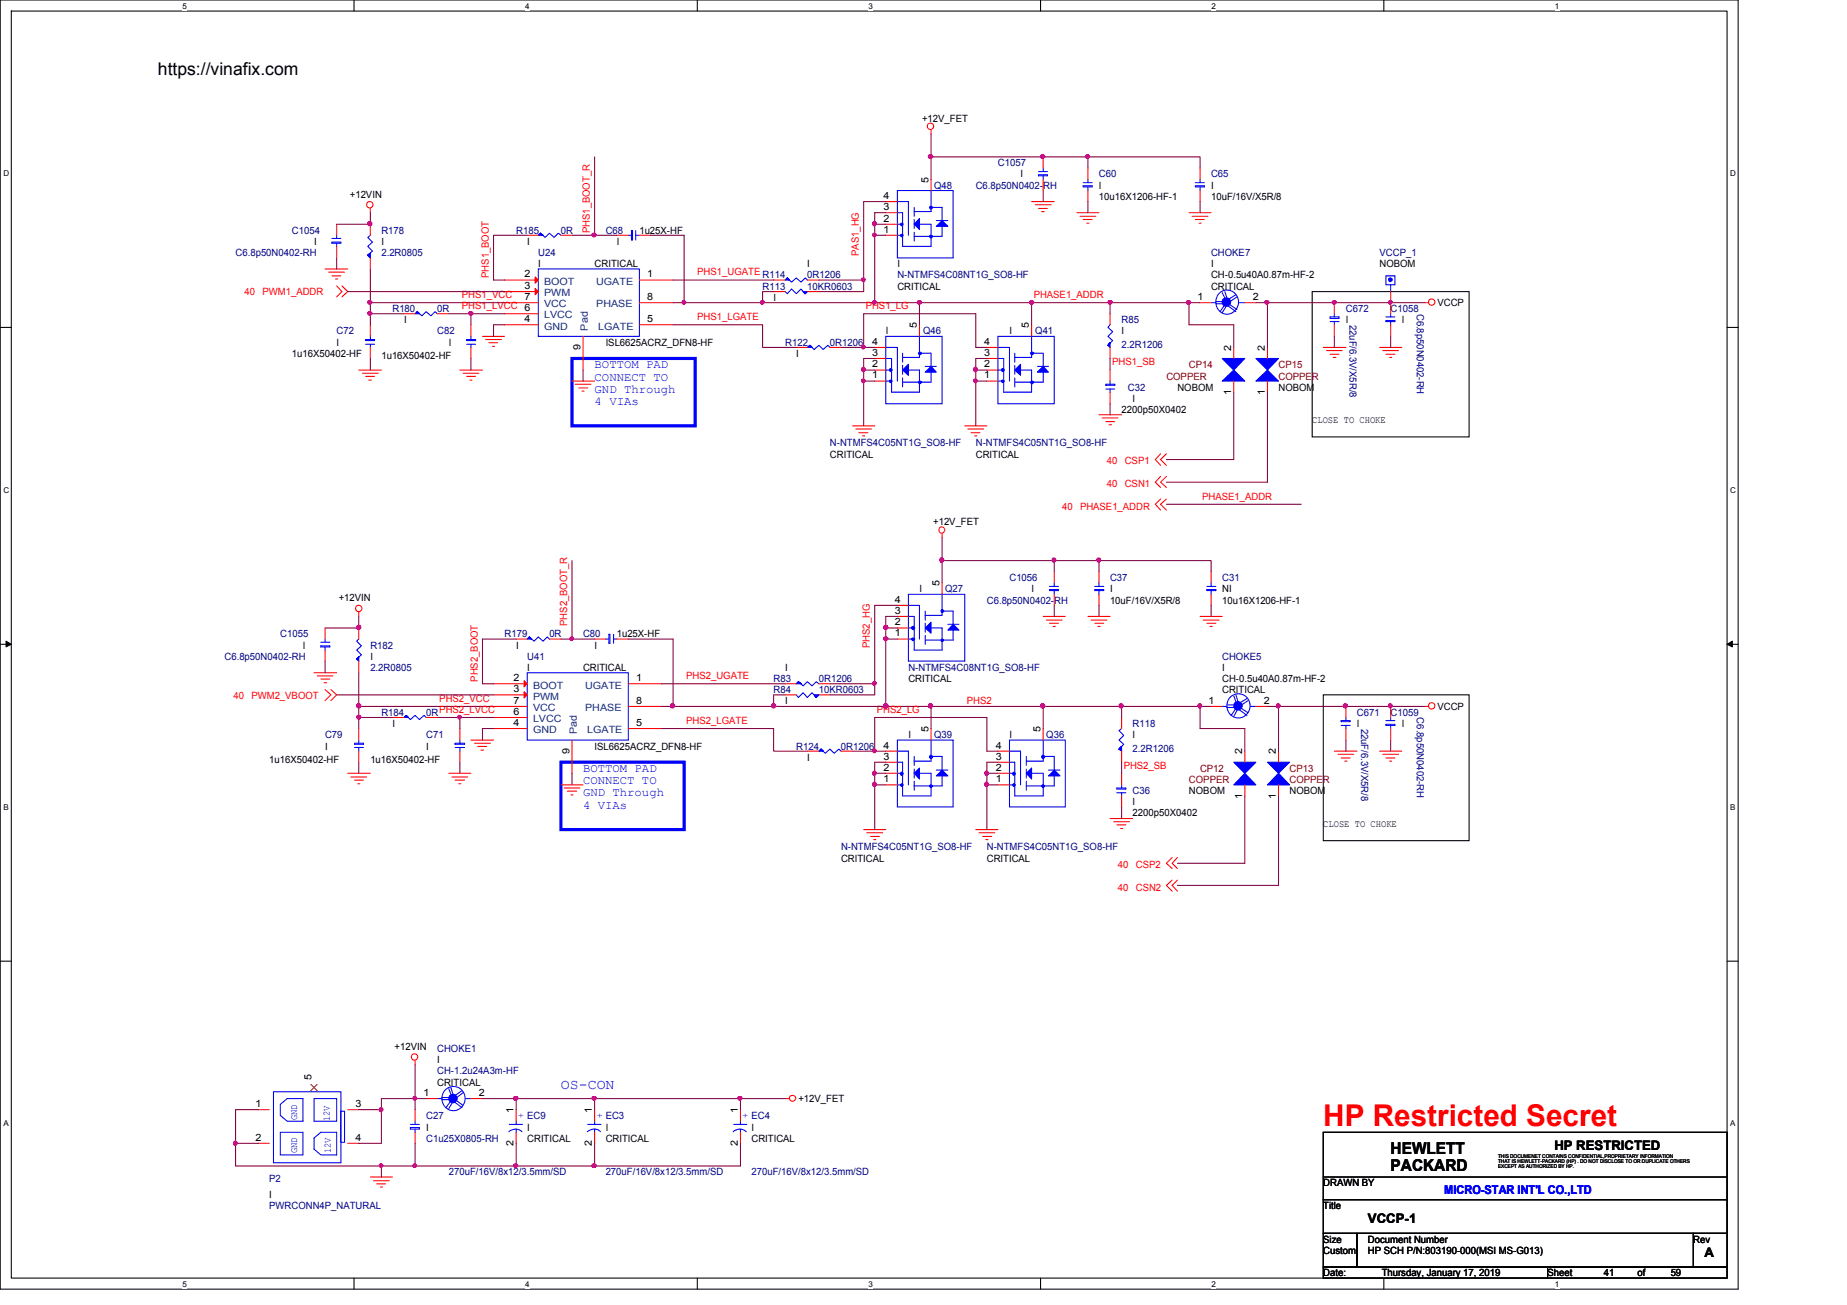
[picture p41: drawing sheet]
<svg xmlns="http://www.w3.org/2000/svg" width="297mm" height="210mm" viewBox="0 0 297 210" stroke-linecap="round" stroke-linejoin="round" font-family="sans-serif">
<defs><g id="words">
<text font-size="4.8" fill="#f00" x="212.8" y="181.2">HP Restricted Secret</text>
<text font-size="2.8" x="25.4" y="12.1">https://vinafix.com</text>
<g font-size="2.6">
<text x="223.6" y="185.7">HEWLETT</text>
<text x="223.6" y="188.4">PACKARD</text>
</g>
<text font-size="2.3" fill="#00f" x="90.2" y="175.1">OS-CON</text>
<g font-size="2.1">
<text x="250" y="184.9">HP RESTRICTED</text>
<text x="220" y="196.8">VCCP-1</text>
<text x="274.1" y="202.2">A</text>
</g>
<g font-size="1.9" fill="#00f">
<text x="95.6" y="59.3">BOTTOM PAD</text>
<text x="95.6" y="61.2">CONNECT TO</text>
<text x="95.6" y="63.2">GND Through</text>
<text x="95.6" y="65.1">4 VIAs</text>
<text x="93.8" y="124.2">BOTTOM PAD</text>
<text x="93.8" y="126.2">CONNECT TO</text>
<text x="93.8" y="128.1">GND Through</text>
<text x="93.8" y="130">4 VIAs</text>
<text x="232.3" y="192.1">MICRO-STAR INT'L CO.,LTD</text>
</g>
<g font-size="1.6">
<text x="148.3" y="19.6">+12V_FET</text>
<text x="149.3" y="29.4" transform="rotate(-90 149.3 29.4)">5</text>
<text x="164.1" y="28.5">I</text>
<text x="56.3" y="31.8">+12VIN</text>
<text x="142.1" y="35.6">2</text>
<text x="142.1" y="33.8">3</text>
<text x="142.1" y="32">4</text>
<text x="176.7" y="32.2">10u16X1206-HF-1</text>
<text x="176.7" y="30.4">I</text>
<text x="194.8" y="32.2">10uF/16V/X5R/8</text>
<text x="194.8" y="30.4">I</text>
<text x="50.5" y="39.4">I</text>
<text x="61.3" y="39.4">I</text>
<text x="84.8" y="39.4">I</text>
<text x="99.2" y="39.4">I</text>
<text x="102.8" y="37.6">1u25X-HF</text>
<text x="142.1" y="37.4">1</text>
<text x="84.4" y="44.6">2</text>
<text x="84.4" y="46.5">3</text>
<text x="86.6" y="43">I</text>
<text x="95.6" y="43">CRITICAL</text>
<text x="104.1" y="44.6">1</text>
<text x="129.8" y="43">I</text>
<text x="144.3" y="43">I</text>
<text x="144.3" y="46.6">CRITICAL</text>
<text x="194.8" y="44.8">CH-0.5u40A0.87m-HF-2</text>
<text x="194.8" y="43">I</text>
<text x="194.8" y="46.6">CRITICAL</text>
<text x="221.9" y="43">NOBOM</text>
<text x="65" y="52">I</text>
<text x="84.4" y="48.3">7</text>
<text x="84.4" y="51.8">4</text>
<text x="104.1" y="51.8">5</text>
<text x="104.1" y="48.3">8</text>
<text x="124.4" y="48.4">I</text>
<text x="142.4" y="53.8">I</text>
<text x="147.4" y="52.8" transform="rotate(-90 147.4 52.8)">5</text>
<text x="162.3" y="53.8">I</text>
<text x="165.5" y="52.8" transform="rotate(-90 165.5 52.8)">5</text>
<text x="180.4" y="53.8">I</text>
<text x="192.6" y="48.3">1</text>
<text x="201.5" y="48.3">2</text>
<text x="216.4" y="52">I</text>
<text x="225.4" y="52">I</text>
<text x="231.2" y="49.3">VCCP</text>
<text x="46.9" y="57.4">1u16X50402-HF</text>
<text x="54.1" y="55.6">I</text>
<text x="61.3" y="57.7">1u16X50402-HF</text>
<text x="72.2" y="55.6">I</text>
<text x="93.3" y="56.3" transform="rotate(-90 93.3 56.3)">9</text>
<text x="97.4" y="55.6">ISL6625ACRZ_DFN8-HF</text>
<text x="128.1" y="57.4">I</text>
<text x="140.2" y="59.1">2</text>
<text x="140.2" y="57.2">3</text>
<text x="140.2" y="55.5">4</text>
<text x="158.3" y="59.1">2</text>
<text x="158.3" y="57.2">3</text>
<text x="158.3" y="55.5">4</text>
<text x="198" y="56.4" transform="rotate(-90 198 56.4)">2</text>
<text x="203.4" y="56.4" transform="rotate(-90 203.4 56.4)">2</text>
<text x="140.2" y="60.9">1</text>
<text x="158.3" y="60.9">1</text>
<text x="182.2" y="64.6">I</text>
<text x="189.4" y="62.8">NOBOM</text>
<text x="198" y="63.5" transform="rotate(-90 198 63.5)">1</text>
<text x="203.4" y="63.5" transform="rotate(-90 203.4 63.5)">1</text>
<text x="205.6" y="62.8">NOBOM</text>
<text x="180.4" y="66.5">2200p50X0402</text>
<text x="211" y="68.1">CLOSE TO CHOKE</text>
<text x="133.5" y="73.7">CRITICAL</text>
<text x="156.9" y="73.7">CRITICAL</text>
<text x="150.1" y="84.5">+12V_FET</text>
<text x="147.9" y="95.3">I</text>
<text x="151.1" y="94.3" transform="rotate(-90 151.1 94.3)">5</text>
<text x="165.9" y="95.3">I</text>
<text x="178.5" y="95.3">I</text>
<text x="196.6" y="95.3">NI</text>
<text x="54.5" y="96.7">+12VIN</text>
<text x="143.9" y="100.6">2</text>
<text x="143.9" y="98.7">3</text>
<text x="143.9" y="96.9">4</text>
<text x="178.5" y="97.1">10uF/16V/X5R/8</text>
<text x="196.6" y="97.1">10u16X1206-HF-1</text>
<text x="48.7" y="104.3">I</text>
<text x="59.6" y="106.1">I</text>
<text x="83" y="104.3">I</text>
<text x="84.8" y="107.9">I</text>
<text x="93.8" y="107.9">CRITICAL</text>
<text x="95.6" y="104.3">I</text>
<text x="99.2" y="102.5">1u25X-HF</text>
<text x="126.3" y="107.9">I</text>
<text x="143.9" y="102.4">1</text>
<text x="196.6" y="107.9">I</text>
<text x="82.6" y="109.6">2</text>
<text x="82.6" y="113.2">7</text>
<text x="82.6" y="111.3">3</text>
<text x="102.3" y="109.6">1</text>
<text x="102.3" y="113.2">8</text>
<text x="126.3" y="113.3">I</text>
<text x="146.1" y="109.7">CRITICAL</text>
<text x="194.3" y="113.2">1</text>
<text x="196.6" y="109.7">CH-0.5u40A0.87m-HF-2</text>
<text x="196.6" y="111.5">CRITICAL</text>
<text x="203.2" y="113.2">2</text>
<text x="63.1" y="116.9">I</text>
<text x="82.6" y="115">6</text>
<text x="82.6" y="116.8">4</text>
<text x="102.3" y="116.8">5</text>
<text x="146.1" y="118.7">I</text>
<text x="149.3" y="117.8" transform="rotate(-90 149.3 117.8)">5</text>
<text x="162.3" y="118.7">I</text>
<text x="167.3" y="117.8" transform="rotate(-90 167.3 117.8)">5</text>
<text x="182.2" y="118.7">I</text>
<text x="218.2" y="116.9">I</text>
<text x="225.4" y="116.9">I</text>
<text x="231.2" y="114.2">VCCP</text>
<text x="43.3" y="122.7">1u16X50402-HF</text>
<text x="52.3" y="120.6">I</text>
<text x="59.6" y="122.7">1u16X50402-HF</text>
<text x="68.5" y="120.6">I</text>
<text x="91.6" y="121.2" transform="rotate(-90 91.6 121.2)">9</text>
<text x="95.6" y="120.6">ISL6625ACRZ_DFN8-HF</text>
<text x="129.8" y="122.3">I</text>
<text x="142.1" y="124">2</text>
<text x="142.1" y="122.2">3</text>
<text x="142.1" y="120.4">4</text>
<text x="142.1" y="125.8">1</text>
<text x="160.1" y="124">2</text>
<text x="160.1" y="122.2">3</text>
<text x="160.1" y="120.4">4</text>
<text x="160.1" y="125.8">1</text>
<text x="199.8" y="121.3" transform="rotate(-90 199.8 121.3)">2</text>
<text x="205.2" y="121.3" transform="rotate(-90 205.2 121.3)">2</text>
<text x="182.2" y="131.3">2200p50X0402</text>
<text x="182.2" y="129.5">I</text>
<text x="191.2" y="127.8">NOBOM</text>
<text x="199.8" y="128.4" transform="rotate(-90 199.8 128.4)">1</text>
<text x="205.2" y="128.4" transform="rotate(-90 205.2 128.4)">1</text>
<text x="207.4" y="127.8">NOBOM</text>
<text x="212.8" y="133">CLOSE TO CHOKE</text>
<text x="135.3" y="138.6">CRITICAL</text>
<text x="158.7" y="138.6">CRITICAL</text>
<text x="50.1" y="173.7" transform="rotate(-90 50.1 173.7)">5</text>
<text x="63.5" y="168.8">+12VIN</text>
<text x="70.3" y="171">I</text>
<text x="41.1" y="178.1">1</text>
<text x="57.2" y="178.1">3</text>
<text x="68.1" y="176.3">1</text>
<text x="70.3" y="174.7">CRITICAL</text>
<text x="77" y="176.3">2</text>
<text x="82.6" y="179.1" transform="rotate(-90 82.6 179.1)">1</text>
<text x="95.2" y="179.1" transform="rotate(-90 95.2 179.1)">1</text>
<text x="118.7" y="179.1" transform="rotate(-90 118.7 179.1)">1</text>
<text x="128.4" y="177.3">+12V_FET</text>
<text x="41.1" y="183.5">2</text>
<text x="57.2" y="183.5">4</text>
<text x="68.5" y="181.9">I</text>
<text x="82.6" y="184.3" transform="rotate(-90 82.6 184.3)">2</text>
<text x="84.8" y="183.6">CRITICAL</text>
<text x="84.8" y="181.9">I</text>
<text x="95.2" y="184.3" transform="rotate(-90 95.2 184.3)">2</text>
<text x="97.4" y="183.6">CRITICAL</text>
<text x="97.4" y="181.9">I</text>
<text x="118.7" y="184.3" transform="rotate(-90 118.7 184.3)">2</text>
<text x="120.9" y="183.6">CRITICAL</text>
<text x="120.9" y="181.9">I</text>
<text x="212.8" y="190.8">DRAWN BY</text>
<text x="43.3" y="192.7">I</text>
<text x="212.8" y="194.5">Title</text>
<text x="212.8" y="199.9">Size</text>
<text x="212.8" y="201.7">Custom</text>
<text x="220" y="199.9">Document Number</text>
<text x="220" y="201.7">HP SCH P/N:803190-000(MSI MS-G013)</text>
<text x="272.3" y="199.9">Rev</text>
<text x="212.8" y="205.3">Date:</text>
<text x="222.2" y="205.3">Thursday, January 17, 2019</text>
<text x="248.9" y="205.3">Sheet</text>
<text x="257.9" y="205.3">41</text>
<text x="263.4" y="205.3">of</text>
<text x="268.7" y="205.3">59</text>
</g>
<g font-size="1.6" fill="#000080">
<text x="160.5" y="26.8">C1057</text>
<text x="176.7" y="28.5">C60</text>
<text x="194.8" y="28.5">C65</text>
<text x="150.2" y="30.4">Q48</text>
<text x="156.9" y="30.4">C6.8p50N0402-RH</text>
<text x="37.9" y="41.1">C6.8p50N0402-RH</text>
<text x="46.9" y="37.6">C1054</text>
<text x="61.3" y="37.6">R178</text>
<text x="61.3" y="41.1">2.2R0805</text>
<text x="83" y="37.6">R185</text>
<text x="86.6" y="41.1">U24</text>
<text x="90.2" y="37.6">0R</text>
<text x="97.4" y="37.6">C68</text>
<text x="194.8" y="41.1">CHOKE7</text>
<text x="221.9" y="41.1">VCCP_1</text>
<text x="122.6" y="44.8">R114</text>
<text x="122.6" y="46.6">R113</text>
<text x="129.8" y="44.8">0R1206</text>
<text x="129.8" y="46.6">10KR0603</text>
<text x="144.3" y="44.8">N-NTMFS4C08NT1G_SO8-HF</text>
<text x="54.1" y="53.8">C72</text>
<text x="63.1" y="50.2">R180</text>
<text x="70.3" y="50.2">0R</text>
<text x="70.3" y="53.8">C82</text>
<text x="148.5" y="53.8">Q46</text>
<text x="166.5" y="53.8">Q41</text>
<text x="180.4" y="52">R85</text>
<text x="216.4" y="50.2">C672</text>
<text x="217" y="52.2" transform="rotate(90 217 52.2)">22uF/6.3V/X5R/8</text>
<text x="223.6" y="50.2">C1058</text>
<text x="227.9" y="50.5" transform="rotate(90 227.9 50.5)">C6.8p50N0402-RH</text>
<text x="126.3" y="55.6">R122</text>
<text x="133.5" y="55.6">0R1206</text>
<text x="180.4" y="56">2.2R1206</text>
<text x="181.4" y="62.8">C32</text>
<text x="133.5" y="71.8">N-NTMFS4C05NT1G_SO8-HF</text>
<text x="156.9" y="71.8">N-NTMFS4C05NT1G_SO8-HF</text>
<text x="152" y="95.3">Q27</text>
<text x="162.3" y="93.5">C1056</text>
<text x="178.5" y="93.5">C37</text>
<text x="196.6" y="93.5">C31</text>
<text x="158.7" y="97.1">C6.8p50N0402-RH</text>
<text x="36.1" y="106.1">C6.8p50N0402-RH</text>
<text x="45.1" y="102.5">C1055</text>
<text x="59.6" y="104.3">R182</text>
<text x="59.6" y="107.9">2.2R0805</text>
<text x="81.1" y="102.5">R179</text>
<text x="84.8" y="106.1">U41</text>
<text x="88.3" y="102.5">0R</text>
<text x="93.8" y="102.5">C80</text>
<text x="146.1" y="107.9">N-NTMFS4C08NT1G_SO8-HF</text>
<text x="196.6" y="106.1">CHOKE5</text>
<text x="124.4" y="111.5">R84</text>
<text x="124.4" y="109.7">R83</text>
<text x="131.7" y="111.5">10KR0603</text>
<text x="131.7" y="109.7">0R1206</text>
<text x="52.3" y="118.7">C79</text>
<text x="61.3" y="115.1">R184</text>
<text x="68.5" y="115.1">0R</text>
<text x="68.5" y="118.7">C71</text>
<text x="150.2" y="118.7">Q39</text>
<text x="168.3" y="118.7">Q36</text>
<text x="182.2" y="116.9">R118</text>
<text x="218.2" y="115.1">C671</text>
<text x="218.9" y="117.2" transform="rotate(90 218.9 117.2)">22uF/6.3V/X5R/8</text>
<text x="223.6" y="115.1">C1059</text>
<text x="227.9" y="115.4" transform="rotate(90 227.9 115.4)">C6.8p50N0402-RH</text>
<text x="128.1" y="120.6">R124</text>
<text x="135.3" y="120.6">0R1206</text>
<text x="182.2" y="120.9">2.2R1206</text>
<text x="182.2" y="127.8">C36</text>
<text x="135.3" y="136.7">N-NTMFS4C05NT1G_SO8-HF</text>
<text x="158.7" y="136.7">N-NTMFS4C05NT1G_SO8-HF</text>
<text x="70.3" y="169.2">CHOKE1</text>
<text x="70.3" y="172.8">CH-1.2u24A3m-HF</text>
<text x="68.5" y="180">C27</text>
<text x="68.5" y="183.6">C1u25X0805-RH</text>
<text x="84.8" y="180">EC9</text>
<text x="97.4" y="180">EC3</text>
<text x="120.9" y="180">EC4</text>
<text x="43.3" y="190.2">P2</text>
<text x="72.2" y="189.1">270uF/16V/8x12/3.5mm/SD</text>
<text x="97.4" y="189.1">270uF/16V/8x12/3.5mm/SD</text>
<text x="120.9" y="189.1">270uF/16V/8x12/3.5mm/SD</text>
<text x="43.3" y="194.5">PWRCONN4P_NATURAL</text>
</g>
<g font-size="1.6" fill="#f00">
<text x="94.9" y="37.5" transform="rotate(-90 94.9 37.5)">PHS1_BOOT_R</text>
<text x="138.1" y="41.1" transform="rotate(-90 138.1 41.1)">PAS1_HG</text>
<text x="39.3" y="47.5">40</text>
<text x="42.2" y="47.5">PWM1_ADDR</text>
<text x="74.3" y="47.9">PHS1_VCC</text>
<text x="78.6" y="44.7" transform="rotate(-90 78.6 44.7)">PHS1_BOOT</text>
<text x="112.1" y="44.3">PHS1_UGATE</text>
<text x="166.2" y="47.9">PHASE1_ADDR</text>
<text x="74.3" y="49.7">PHS1_LVCC 6</text>
<text x="112.1" y="51.5">PHS1_LGATE</text>
<text x="139.2" y="49.7">PHS1_LG</text>
<text x="178.9" y="58.8">PHS1_SB</text>
<text x="178" y="74.7">40</text>
<text x="180.9" y="74.7">CSP1</text>
<text x="170.8" y="82">40</text>
<text x="173.7" y="82">PHASE1_ADDR</text>
<text x="178" y="78.3">40</text>
<text x="180.9" y="78.3">CSN1</text>
<text x="193.3" y="80.3">PHASE1_ADDR</text>
<text x="91.2" y="100.7" transform="rotate(-90 91.2 100.7)">PHS2_BOOT_R</text>
<text x="139.9" y="104.2" transform="rotate(-90 139.9 104.2)">PHS2_HG</text>
<text x="37.5" y="112.4">40</text>
<text x="40.4" y="112.4">PWM2_VBOOT</text>
<text x="70.7" y="112.9">PHS2_VCC</text>
<text x="76.8" y="109.6" transform="rotate(-90 76.8 109.6)">PHS2_BOOT</text>
<text x="110.4" y="109.2">PHS2_UGATE</text>
<text x="155.5" y="113.3">PHS2</text>
<text x="70.7" y="114.6">PHS2_LVCC</text>
<text x="110.4" y="116.4">PHS2_LGATE</text>
<text x="141" y="114.6">PHS2_LG</text>
<text x="180.7" y="123.6">PHS2_SB</text>
<text x="179.8" y="143.3">40</text>
<text x="179.8" y="139.6">40</text>
<text x="182.7" y="143.3">CSN2</text>
<text x="182.7" y="139.6">CSP2</text>
</g>
<g font-size="1.6" fill="#004080">
<text x="87.5" y="45.8">BOOT</text>
<text x="87.5" y="47.7">PWM</text>
<text x="95.9" y="45.8">UGATE</text>
<text x="87.5" y="49.4">VCC</text>
<text x="87.5" y="51.2">LVCC</text>
<text x="87.5" y="53">GND</text>
<text x="94.5" y="53.2" transform="rotate(-90 94.5 53.2)">Pad</text>
<text x="95.9" y="49.4">PHASE</text>
<text x="96.2" y="53">LGATE</text>
<text x="85.7" y="110.7">BOOT</text>
<text x="85.7" y="112.5">PWM</text>
<text x="94.1" y="110.7">UGATE</text>
<text x="85.7" y="114.4">VCC</text>
<text x="85.7" y="116.2">LVCC</text>
<text x="85.7" y="117.9">GND</text>
<text x="92.7" y="118.1" transform="rotate(-90 92.7 118.1)">Pad</text>
<text x="94.1" y="114.4">PHASE</text>
<text x="94.4" y="117.9">LGATE</text>
</g>
<g font-size="1.6" fill="#800000">
<text x="191.2" y="59.2">CP14</text>
<text x="205.6" y="59.2">CP15</text>
<text x="187.6" y="61">COPPER</text>
<text x="205.6" y="61">COPPER</text>
<text x="191.2" y="125.9">COPPER</text>
<text x="193" y="124.1">CP12</text>
<text x="207.4" y="124.1">CP13</text>
<text x="207.4" y="125.9">COPPER</text>
</g>
<g font-size="1.6" fill="#00f">
<text x="83.4" y="179.1" transform="rotate(90 83.4 179.1)">+</text>
<text x="96" y="179.1" transform="rotate(90 96 179.1)">+</text>
<text x="119.4" y="179.1" transform="rotate(90 119.4 179.1)">+</text>
<text x="47.8" y="185.5" transform="rotate(-90 47.8 185.5)">GND</text>
<text x="47.8" y="180.2" transform="rotate(-90 47.8 180.2)">GND</text>
<text x="53" y="180.3" transform="rotate(-90 53 180.3)">12V</text>
<text x="53.2" y="185.5" transform="rotate(-90 53.2 185.5)">12V</text>
</g>
<g font-size="1.3">
<text x="29.3" y="1.4">5</text>
<text x="84.5" y="1.4">4</text>
<text x="139.7" y="1.4">3</text>
<text x="194.9" y="1.4">2</text>
<text x="250.1" y="1.4">1</text>
<text x=".5" y="28.4">D</text>
<text x="278.3" y="28.4">D</text>
<text x=".5" y="79.2">C</text>
<text x="278.3" y="79.2">C</text>
<text x=".5" y="130.2">B</text>
<text x="278.3" y="130.2">B</text>
<text x=".5" y="181.2">A</text>
<text x="278.3" y="181.2">A</text>
<text x="29.3" y="207">5</text>
<text x="84.5" y="207">4</text>
<text x="139.7" y="207">3</text>
<text x="194.9" y="207">2</text>
<text x="250.1" y="207">1</text>
</g>
<g font-size=".8">
<text x="240.9" y="186.2">THIS DOCUMENET CONTAINS CONFIDENTIAL,PROPRIETARY INFORMATION</text>
<text x="240.9" y="187">THAT IS HEWLETT-PACKARD (HP) . DO NOT DISCLOSE TO OR DUPLICATE OTHERS</text>
<text x="240.9" y="187.9">EXCEPT AS AUTHORIZED BY HP.</text>
</g>
</g></defs>
<path d="M0 0h279.5v207.4h-279.5zM1.8 1.8h276v203.8h-276z" fill="none" stroke="#000" stroke-width=".17"/>
<g fill="#fff">
<path d="M29.3 .3h.7v1.4h-.7z"/>
<path d="M29.3 205.8h.7v1.5h-.7z"/>
</g>
<path d="M56.9 0v1.8M56.9 205.6v1.8" fill="none" stroke="#000" stroke-width=".17"/>
<g fill="#fff">
<path d="M84.5 .3h.6v1.4h-.6z"/>
<path d="M84.5 205.8h.6v1.5h-.6z"/>
</g>
<path d="M112.1 0v1.8M112.1 205.6v1.8" fill="none" stroke="#000" stroke-width=".17"/>
<g fill="#fff">
<path d="M139.7 .3h.6v1.4h-.6z"/>
<path d="M139.7 205.8h.6v1.5h-.6z"/>
</g>
<path d="M167.3 0v1.8M167.3 205.6v1.8" fill="none" stroke="#000" stroke-width=".17"/>
<g fill="#fff">
<path d="M194.9 .3h.6v1.4h-.6z"/>
<path d="M194.9 205.8h.6v1.5h-.6z"/>
</g>
<path d="M222.5 0v1.8M222.5 205.6v1.8" fill="none" stroke="#000" stroke-width=".17"/>
<g fill="#fff">
<path d="M250.1 .3h.6v1.4h-.6z"/>
<path d="M250.1 205.8h.6v1.5h-.6z"/>
<path d="M.5 27.2h1v1.4h-1z"/>
<path d="M278.3 27.2h.9v1.4h-.9z"/>
<path d="M.5 78.1h1v1.4h-1z"/>
<path d="M278.3 78.1h.9v1.4h-.9z"/>
</g>
<path d="M0 52.7h1.8M277.8 52.7h1.7" fill="none" stroke="#000" stroke-width=".17"/>
<g fill="#fff">
<path d="M.5 129h.9v1.5h-.9z"/>
<path d="M278.3 129h.8v1.5h-.8z"/>
</g>
<path d="M0 103.6h1.8M277.8 103.6h1.7" fill="none" stroke="#000" stroke-width=".17"/>
<path d="M1 103.1l.8 .5-.8 .5zM277.8 103.6l.8-.5v1z" fill="#000"/>
<path d="M1 103.1l.8 .5-.8 .5zM277.8 103.6l.8-.5v1z" fill="none" stroke="#000" stroke-width=".16"/>
<g fill="#fff">
<path d="M.5 180h.8v1.4h-.8z"/>
<path d="M278.3 180h.7v1.4h-.7z"/>
</g>
<path d="M211 46.9h25.3v23.4h-25.3zM212.8 111.8h23.5v23.4h-23.5zM0 154.6h1.8M277.8 154.6h1.7M212.8 182.1h65v10.9h-65zM212.8 193h65v5.4h-65zM212.8 198.4h5.4v5.4h-5.4zM212.8 189.3h65M218.2 198.4h54.1v5.4h-54.1zM272.3 198.4h5.5v5.4h-5.5zM212.8 203.8h36.1v1.8h-36.1zM248.9 203.8h28.9v1.8h-28.9z" fill="none" stroke="#000" stroke-width=".17"/>
<path d="M92 57.7h19.8v10.8h-19.8zM90.2 122.6h19.8v10.8h-19.8z" fill="none" stroke="#00f" stroke-width=".51"/>
<g fill="none" stroke="#f00" stroke-width=".17">
<path d="M59.6 33.5v.7M149.7 20.9v.7M165.9 32.4h3.6M166.5 32.9h2.5M167 33.5h1.4M167.5 34h.4M173.2 34.2h3.5M173.7 34.8h2.5M174.2 35.3h1.4M174.8 35.9h.3M191.2 34.2h3.6M191.7 34.8h2.6"/>
<path d="M192.2 35.3h1.5M192.8 35.9h.4M52.3 43.3h3.6M52.9 43.8h2.5M53.4 44.4h1.4M54 44.9h.3M54.1 46l.9 .9-.9 .9M55 46l.9 .9-.9 .9M57.7 59.5h3.6M74 59.5h3.6M77.6 54.1h3.6M78.1 54.6h2.5"/>
<path d="M78.6 55.1h1.5M79.2 55.7h.3M212.8 55.9h3.7M213.3 56.4h2.6M213.9 57h1.5M214.4 57.5h.4M221.9 55.9h3.5M222.4 56.4h2.5M222.9 57h1.4M223.5 57.5h.3M229.1 48.7h.6M58.3 60h2.5"/>
<path d="M58.8 60.5h1.4M59.3 61.1h.4M74.5 60h2.5M75.1 60.5h1.4M75.6 61.1h.3M92 61.3h3.6M92.5 61.8h2.5M93.1 62.4h1.4M93.6 62.9h.3M137.1 68.5h3.6M137.6 69h2.6M138.1 69.6h1.5"/>
<path d="M138.7 70.1h.4M155.2 68.5h3.5M155.7 69h2.5M156.2 69.6h1.4M156.8 70.1h.3M176.7 66.7h3.7M177.3 67.2h2.5M177.8 67.8h1.5M178.4 68.3h.4M186.6 76.6l-.8 1 .8 .8M186.6 73l-.8 .9 .8 .9M187.6 76.6l-1 1 1 .8"/>
<path d="M187.6 73l-1 .9 1 .9M57.7 98.5v.6M151.5 85.9v.6M167.8 99.1h3.5M168.3 99.7h2.5M175 99.1h3.5M175.5 99.7h2.5M186.6 80.3l-.8 .8 .8 .9M187.6 80.3l-1 .8 1 .9M193 99.1h3.6M193.5 99.7h2.5M50.5 108.2h3.6"/>
<path d="M51 108.7h2.5M51.6 109.2h1.4M52.1 109.8h.4M52.3 110.9l.9 .9-.9 .9M53.2 110.9l.9 .9-.9 .9M75.7 119h3.7M76.3 119.6h2.6M168.8 100.2h1.4M169.4 100.8h.3M176.1 100.2h1.4M176.6 100.8h.3M194.1 100.2h1.4"/>
<path d="M194.6 100.8h.3M229.1 113.6h.6M55.9 124.4h3.7M56.4 125h2.6M57 125.5h1.5M57.5 126.1h.4M72.2 124.4h3.5M72.7 125h2.5M73.2 125.5h1.5M73.8 126.1h.3M76.8 120.1h1.5M77.3 120.7h.5"/>
<path d="M90.2 126.2h3.6M90.7 126.7h2.6M91.2 127.3h1.6M91.8 127.8h.4M138.9 133.4h3.6M139.4 133.9h2.5M140 134.5h1.4M140.5 135h.3M156.9 133.4h3.6M157.4 133.9h2.6M158 134.5h1.5M158.5 135h.4"/>
<path d="M178.5 131.7h3.7M179.1 132.2h2.6M179.6 132.7h1.5M180.2 133.3h.4M188.5 137.9l-.9 1 .9 .8M189.4 137.9l-.9 1 .9 .8M214.6 120.8h3.6M215.2 121.3h2.5M215.7 121.9h1.4M216.3 122.4h.3M221.9 120.8h3.5M222.4 121.3h2.5"/>
<path d="M222.9 121.9h1.4M223.5 122.4h.3M188.5 141.6l-.9 .8 .9 .9M189.4 141.6l-.9 .8 .9 .9M66.8 170.6v.7M126.3 176.7h.7M59.6 189.3h3.5M60.1 189.9h2.5M60.6 190.4h1.4M61.2 190.9h.3"/>
<circle cx="59.5" cy="32.9" r=".52"/>
<circle cx="149.6" cy="20.3" r=".52"/>
<circle cx="230.2" cy="48.6" r=".52"/>
<circle cx="57.7" cy="97.9" r=".52"/>
<circle cx="151.4" cy="85.3" r=".5"/>
<circle cx="230.2" cy="113.5" r=".52"/>
<circle cx="66.7" cy="170" r=".52"/>
<circle cx="127.5" cy="176.7" r=".5"/>
</g>
<circle cx="197.2" cy="48.6" r=".68" fill="#00f"/>
<g fill="none" stroke="#00f" stroke-width=".17">
<path d="M75.1 54.6h1.4v.2h-1.4zM75.1 55.4h1.4M75.7 54.1v.5M75.7 55.4v.5M194.8 48.7h.7M195.5 48.5h1.1M195.5 48.9h1.1M196 47.2a1.88 1.88 0 0 1 3.2 1.2 1.88 1.88 0 0 1-2.8 1.9 2.07 2.07 0 0 1-.4-3.1zM196.6 47.1l.4 .8M197 49l-.8 1.1M197 46.9l.3 1M197.1 49.4l-.5 .9"/>
<path d="M197.5 49.2l1.3 .9M197.8 49l1.1 .8M198.8 47.4l-1.1 .7M198.9 47.8l-1.1 .7M199.3 48.7h.9M168.8 94.3h1.4M168.8 94.8h1.4v.2h-1.4zM169.5 95v.6M169.5 93.7v.6M128.1 111.8l.3 .4 .8-.8 .6 .8 .8-.8 .7 .8 .4-.4M94.4 182a1.53 1.53 0 0 1 2.2 0M94.5 180.9h2.1"/>
<path d="M95.6 181.6v.5M95.6 180.3v.6"/>
<circle cx="197.2" cy="48.6" r=".68"/>
</g>
<path d="M75.7 52.2v1.9M75.7 55.9v1.8M193 48.7h1.8M200.2 48.7h1.8M169.5 95.6v1.8M169.5 92v1.7M95.6 178.5v1.8M95.6 182.1v1.8" fill="none" stroke="#f00" stroke-width=".17"/>
<path d="M130.9 111.8h.8l-.4 .4z" fill-rule="evenodd" fill="#00f"/>
<path d="M130.9 111.8h.8l-.4 .4z" fill="none" stroke="#00f" stroke-width=".17"/>
<path d="M126.3 111.8h1.8M131.7 111.8h1.8" fill="none" stroke="#f00" stroke-width=".17"/>
<circle cx="223.6" cy="45" r=".31" fill="#00f"/>
<g fill="none" stroke="#00f" stroke-width=".17">
<path d="M222.9 44.4h1.4v1.4h-1.4zM223.6 45.8v1.1M84.8 102.8l.3-.4 .8 .7 .7-.7 .7 .7 .7-.7 .3 .4"/>
<circle cx="223.6" cy="45" r=".31"/>
</g>
<path d="M223.6 46.9v1.8" fill="none" stroke="#f00" stroke-width=".17"/>
<path d="M84.8 102.8l.3-.4 .4 .4-.4-.4 .4 .4z" fill-rule="evenodd" fill="#00f"/>
<path d="M57.7 102.8l-.3 .3 .7 .8-.7 .7 .7 .7-.7 .7 .3 .3M84.8 102.8l.3-.4 .4 .4-.4-.4 .4 .4z" fill="none" stroke="#00f" stroke-width=".17"/>
<path d="M83 102.8h1.8M88.3 102.8h1.9" fill="none" stroke="#f00" stroke-width=".17"/>
<path d="M57.4 106l.3-.3v.6l-.3-.3 .3-.3z" fill-rule="evenodd" fill="#00f"/>
<g fill="none" stroke="#00f" stroke-width=".17">
<path d="M174.2 29.4h1.4M174.2 29.9h1.4v.2h-1.4zM175 30.1v.6M175 28.9v.5M222.9 51h1.4M222.9 51.6h1.4v.1h-1.4zM223.6 51.7v.5M223.6 50.5v.5M177.8 62.6h1.5M177.8 61.8h1.5v.2h-1.5zM178.5 61.3v.5M178.5 62.6v.5"/>
<path d="M146.1 97.4h1.8v5.4M146.1 99.1h.9v1.9M148.8 98.3v1.4M151.5 95.6v3.4h-2.7M151.5 98.3h1.8M57.4 106l.3-.3v.6l-.3-.3 .3-.3zM146.1 101h.9M146.1 102.8h.9M147 101v3.6h4.5v-3.6h-2M148.8 103h4.5M148.8 100.2v1.5M148.8 102.2v1.4"/>
</g>
<path d="M175 30.7v1.7M175 27v1.9M178.5 59.5v1.8M223.6 52.2v1.9M223.6 48.7v1.8M178.5 63.1v1.8M57.7 106.3v1.9M57.7 101v1.8" fill="none" stroke="#f00" stroke-width=".17"/>
<path d="M149.7 100.1v1.8l-.9-.9z" fill="#00f"/>
<path d="M146.1 95.6h9.1v10.7h-9.1zM153.3 98.3v2.1M149.7 100.1v1.8l-.9-.9zM152.4 100.4h1.8M153.3 101.3v1.7" fill="none" stroke="#00f" stroke-width=".17"/>
<path d="M151.4 98.1h.3l.1 .2-.3 .3-.2-.3z" fill-rule="evenodd" fill="#00f"/>
<path d="M151.4 98.1h.3l.1 .2-.3 .3-.2-.3z" fill="none" stroke="#00f" stroke-width=".17"/>
<path d="M146.6 100.9l.3-.1 .2 .2-.2 .3-.2-.1z" fill-rule="evenodd" fill="#00f"/>
<path d="M146.6 100.9l.3-.1 .2 .2-.2 .3-.2-.1z" fill="none" stroke="#00f" stroke-width=".17"/>
<path d="M153.3 100.4l.9 .9h-1.8z" fill="#00f"/>
<path d="M153.3 100.4l.9 .9h-1.8z" fill="none" stroke="#00f" stroke-width=".17"/>
<path d="M146.7 102.7l.2-.1 .2 .2-.2 .2-.2-.1z" fill-rule="evenodd" fill="#00f"/>
<path d="M146.7 102.7l.2-.1 .2 .2-.2 .2-.2-.1z" fill="none" stroke="#00f" stroke-width=".17"/>
<path d="M151.4 102.8h.3l.1 .2-.1 .1-.2 .1-.1-.1z" fill-rule="evenodd" fill="#00f"/>
<path d="M57 119.6h1.5v.1h-1.5zM57.7 119v.6M151.4 102.8h.3l.1 .2-.1 .1-.2 .1-.1-.1zM57 120.2h1.5M57.7 120.2v.6" fill="none" stroke="#00f" stroke-width=".17"/>
<path d="M144.3 99.1h1.8M144.3 97.4h1.8M151.5 93.7v1.9M57.7 117.2v1.8M144.3 101h1.8M144.3 102.8h1.8M57.7 120.8v1.8" fill="none" stroke="#f00" stroke-width=".17"/>
<path d="M202 61.3l1.8-1.8 1.8 1.8z" fill="#00f"/>
<path d="M202 61.3l1.8-1.8 1.8 1.8z" fill="none" stroke="#00f" stroke-width=".17"/>
<path d="M202 57.7h3.6l-1.8 1.8z" fill="#00f"/>
<path d="M202 57.7h3.6l-1.8 1.8zM81.8 182a1.53 1.53 0 0 1 2.1 0M81.9 180.9h2.1M83 181.6v.5M83 180.3v.6" fill="none" stroke="#00f" stroke-width=".17"/>
<path d="M203.8 55.9v1.8M203.8 61.3v1.8M83 178.5v1.8M83 182.1v1.8" fill="none" stroke="#f00" stroke-width=".17"/>
<circle cx="199.1" cy="113.5" r=".68" fill="#00f"/>
<g fill="none" stroke="#00f" stroke-width=".17">
<path d="M66.8 50.5l.3-.4 .8 .7 .6-.7 .8 .7 .7-.7 .3 .4M196.6 113.6h.7M197.3 113.4h1.1M197.3 113.8h1.1M197.8 112.2a1.9 1.9 0 0 1 2.7 0 1.9 1.9 0 0 1 0 2.7 1.9 1.9 0 0 1-2.7 0 2.07 2.07 0 0 1 0-2.7zM198.4 111.9l.4 1M198.8 111.8l.3 1.1M198.8 114l-.8 1.1M198.9 114.3l-.5 .9M199.3 114.1l1.2 1M199.7 114l1 .6M200.5 112.4l-1.1 .6"/>
<path d="M200.7 112.7l-1 .7M201.1 113.6h.9"/>
<circle cx="199.1" cy="113.5" r=".68"/>
</g>
<path d="M194.8 113.6h1.8M202 113.6h1.8" fill="none" stroke="#f00" stroke-width=".17"/>
<path d="M67.1 50.1l.3 .4h-.6l.3-.4 .3 .4z" fill-rule="evenodd" fill="#00f"/>
<path d="M59.6 37.8l-.5 .4 .8 .7-.8 .7 .8 .8-.8 .7 .5 .4M67.1 50.1l.3 .4h-.6l.3-.4 .3 .4z" fill="none" stroke="#00f" stroke-width=".17"/>
<path d="M65 50.5h1.8M70.3 50.5h1.9" fill="none" stroke="#f00" stroke-width=".17"/>
<path d="M59.1 41.1l.5-.4v.8l-.5-.4 .5-.4z" fill-rule="evenodd" fill="#00f"/>
<path d="M59.1 41.1l.5-.4v.8l-.5-.4 .5-.4zM129.8 55.9l.5-.4 .6 .7 .8-.7 .7 .7 .7-.7 .4 .4" fill="none" stroke="#00f" stroke-width=".17"/>
<path d="M59.6 36.1v1.7M59.6 41.5v1.8" fill="none" stroke="#f00" stroke-width=".17"/>
<path d="M129.8 55.9l.5-.4 .3 .4-.3-.4 .3 .4z" fill-rule="evenodd" fill="#00f"/>
<path d="M129.8 55.9l.5-.4 .3 .4-.3-.4 .3 .4zM178.5 52.2l-.3 .5 .7 .6-.7 .8 .7 .7-.7 .7 .3 .4" fill="none" stroke="#00f" stroke-width=".17"/>
<path d="M128.1 55.9h1.7M133.5 55.9h1.8" fill="none" stroke="#f00" stroke-width=".17"/>
<path d="M178.5 55.1v.8l-.3-.4z" fill-rule="evenodd" fill="#00f"/>
<path d="M126.3 45l.3-.3 .7 .7 .8-.7 .7 .7 .7-.7 .3 .3M178.5 55.1v.8l-.3-.4z" fill="none" stroke="#00f" stroke-width=".17"/>
<path d="M178.5 55.9v1.8M178.5 50.5v1.7" fill="none" stroke="#f00" stroke-width=".17"/>
<path d="M126.6 44.7l.4 .3h-.7l.3-.3 .4 .3z" fill-rule="evenodd" fill="#00f"/>
<path d="M126.6 44.7l.4 .3h-.7l.3-.3 .4 .3zM131.7 120.8l.3-.3 .7 .7 .8-.7 .7 .7 .7-.7 .4 .3" fill="none" stroke="#00f" stroke-width=".17"/>
<path d="M124.4 45h1.9M129.8 45h1.9" fill="none" stroke="#f00" stroke-width=".17"/>
<path d="M132 120.5l.4 .3h-.7l.3-.3 .4 .3z" fill-rule="evenodd" fill="#00f"/>
<path d="M86.6 43.3h16.2v10.8h-16.2zM132 120.5l.4 .3h-.7l.3-.3 .4 .3z" fill="none" stroke="#00f" stroke-width=".17"/>
<path d="M129.8 120.8h1.9M135.3 120.8h1.8" fill="none" stroke="#f00" stroke-width=".17"/>
<path d="M86.1 44.5l.5 .5-.5 .6z" fill="#f00"/>
<path d="M81.2 45h5.4M81.2 48.7h5.4M86.1 44.5l.5 .5-.5 .6z" fill="none" stroke="#f00" stroke-width=".17"/>
<path d="M86.1 46.4l.5 .5-.5 .5z" fill="#f00"/>
<path d="M81.2 46.9h5.4M81.2 50.5h5.4M81.2 52.2h5.4M86.1 46.4l.5 .5-.5 .5zM93.8 54.1v5.4M102.8 45h5.4M102.8 48.7h5.4M102.8 52.2h5.4" fill="none" stroke="#f00" stroke-width=".17"/>
<path d="M200.2 124.4l1.8 1.8h-3.6z" fill="#00f"/>
<path d="M200.2 124.4l1.8 1.8h-3.6z" fill="none" stroke="#00f" stroke-width=".17"/>
<path d="M198.4 122.6h3.6l-1.8 1.8z" fill="#00f"/>
<path d="M65 115.4l.3-.3 .7 .6 .8-.6 .6 .6 .8-.6 .3 .3M198.4 122.6h3.6l-1.8 1.8z" fill="none" stroke="#00f" stroke-width=".17"/>
<path d="M200.2 126.2v1.8M200.2 120.8v1.8" fill="none" stroke="#f00" stroke-width=".17"/>
<path d="M65 115.4l.3-.3 .4 .3-.4-.3 .4 .3z" fill-rule="evenodd" fill="#00f"/>
<g fill="none" stroke="#00f" stroke-width=".17">
<path d="M101 37.8h.6M101.6 37.1h.1v1.5h-.1zM102.2 37.1v1.5M102.2 37.8h.6M58.8 55.4h1.4M58.8 54.6h1.4v.2h-1.4zM59.6 54.1v.5M59.6 55.4v.5M65 115.4l.3-.3 .4 .3-.4-.3 .4 .3zM84.8 108.2h16.2v10.8h-16.2zM44 175.6h10.8v11.4h-10.8zM45.1 177.6l1.1-.9h2.5v3.6h-2.5l-1.1-.9z"/>
<path d="M50.5 176.7h3.6v3.6h-3.6zM54.8 178.7h.6v5h-.6zM45.1 182.1h3.6v3.7h-3.6zM50.5 183.1l1.1-1h2.5v3.7h-2.5l-1.1-1z"/>
</g>
<path d="M99.2 37.8h1.8M102.8 37.8h1.8M59.6 52.2v1.9M59.6 55.9v1.8M63.1 115.4h1.9M68.5 115.4h1.8M41.5 178.5h1.8M50.5 174.9h.1M55.9 178.5h1.8M41.5 183.9h1.8M55.9 183.9h1.8" fill="none" stroke="#f00" stroke-width=".17"/>
<path d="M50 174.4l1.1 1.1M51 174.4l-1.1 1.1" fill="none" stroke="#804000" stroke-width=".16"/>
<path d="M84.3 109.5l.5 .5-.5 .5z" fill="#f00"/>
<path d="M79.4 110h5.4M79.4 113.6h5.4M84.3 109.5l.5 .5-.5 .5z" fill="none" stroke="#f00" stroke-width=".17"/>
<path d="M84.3 111.3l.5 .5-.5 .5z" fill="#f00"/>
<path d="M79.4 111.8h5.4M79.4 115.4h5.4M79.4 117.2h5.4M84.3 111.3l.5 .5-.5 .5zM92 119v5.4M101 110h5.4M101 113.6h5.4M101 117.2h5.4" fill="none" stroke="#f00" stroke-width=".17"/>
<path d="M167.8 119v3.4h-2.7M162.3 120.8h1.8v5.4M162.3 124.4h.9M162.3 122.6h.9v1.8M162.3 126.2h.9M163.2 124.4v3.6h4.6v-3.6h-2.1M165.1 126.4h4.4M165.1 121.7v1.4M165.1 123.7v1.4M165.1 125.6v1.5M167.8 121.7h1.7" fill="none" stroke="#00f" stroke-width=".17"/>
<path d="M165.9 123.5v1.8l-.8-.9z" fill="#00f"/>
<path d="M162.3 119h9v10.8h-9zM165.9 123.5v1.8l-.8-.9zM168.6 123.9h1.9M169.5 121.7v2.2M169.5 124.8v1.6" fill="none" stroke="#00f" stroke-width=".17"/>
<path d="M167.5 121.6l.3-.1 .2 .3-.2 .2-.2-.1z" fill-rule="evenodd" fill="#00f"/>
<path d="M167.5 121.6l.3-.1 .2 .3-.2 .2-.2-.1z" fill="none" stroke="#00f" stroke-width=".17"/>
<path d="M162.9 124.3h.3l.1 .2-.3 .2-.1-.2z" fill-rule="evenodd" fill="#00f"/>
<path d="M162.9 124.3h.3l.1 .2-.3 .2-.1-.2z" fill="none" stroke="#00f" stroke-width=".17"/>
<path d="M169.5 123.9l1 .9h-1.9z" fill="#00f"/>
<path d="M169.5 123.9l1 .9h-1.9z" fill="none" stroke="#00f" stroke-width=".17"/>
<path d="M162.9 126.1h.3l.1 .1-.1 .2-.2 .1-.1-.1z" fill-rule="evenodd" fill="#00f"/>
<path d="M162.9 126.1h.3l.1 .1-.1 .2-.2 .1-.1-.1z" fill="none" stroke="#00f" stroke-width=".17"/>
<path d="M167.6 126.3l.2-.1 .2 .2-.2 .3-.2-.1z" fill-rule="evenodd" fill="#00f"/>
<path d="M176.1 94.3h1.4M176.1 94.8h1.4v.2h-1.4zM176.7 95v.6M176.7 93.7v.6M194.1 94.3h1.4M194.1 94.8h1.4v.2h-1.4zM194.8 95v.6M194.8 93.7v.6M128.1 110l.3-.4 .8 .7 .6-.7 .8 .7 .7-.7 .4 .4M167.6 126.3l.2-.1 .2 .2-.2 .3-.2-.1z" fill="none" stroke="#00f" stroke-width=".17"/>
<path d="M176.7 95.6v1.8M176.7 92v1.7M194.8 95.6v1.8M194.8 92v1.7M167.8 117.2v1.8M160.5 124.4h1.8M160.5 122.6h1.8M160.5 120.8h1.8M160.5 126.2h1.8" fill="none" stroke="#f00" stroke-width=".17"/>
<path d="M128.4 109.6l.4 .4h-.7l.3-.4 .4 .4z" fill-rule="evenodd" fill="#00f"/>
<path d="M192.2 29.4h1.5M192.2 29.9h1.5v.2h-1.5zM193 30.1v.6M193 28.9v.5M128.4 109.6l.4 .4h-.7l.3-.4 .4 .4z" fill="none" stroke="#00f" stroke-width=".17"/>
<path d="M193 30.7v1.7M193 27v1.9M126.3 110h1.8M131.7 110h1.8" fill="none" stroke="#f00" stroke-width=".17"/>
<path d="M196.6 61.3l1.8-1.8 1.8 1.8z" fill="#00f"/>
<path d="M196.6 61.3l1.8-1.8 1.8 1.8z" fill="none" stroke="#00f" stroke-width=".17"/>
<path d="M196.6 57.7h3.6l-1.8 1.8z" fill="#00f"/>
<path d="M196.6 57.7h3.6l-1.8 1.8zM97.4 102.8h.5M97.9 102h.2v1.5h-.2zM98.7 102v1.5M98.7 102.8h.5" fill="none" stroke="#00f" stroke-width=".17"/>
<path d="M198.4 55.9v1.8M198.4 61.3v1.8M95.6 102.8h1.8M99.2 102.8h1.8" fill="none" stroke="#f00" stroke-width=".17"/>
<circle cx="72.8" cy="176.7" r=".68" fill="#00f"/>
<g fill="none" stroke="#00f" stroke-width=".17">
<path d="M149.7 119v3.4h-2.7M144.3 120.8h1.8v5.4M144.3 124.4h.9M144.3 122.6h.9v1.8M144.3 126.2h.9M145.2 124.4v3.6h4.5v-3.6h-2M147 121.7v1.4M147 123.7v1.4M147 125.6v1.5M147 126.4h4.5M149.7 121.7h1.8M179.6 127.5h1.5"/>
<path d="M179.6 126.7h1.5v.2h-1.5zM180.4 126.2v.5M180.4 127.5v.5M70.3 176.7h.8M71.1 176.5h1.1M71.1 176.9h1.1M71.6 175.3a1.9 1.9 0 0 1 2.7 .1 1.9 1.9 0 0 1 0 2.6 1.9 1.9 0 0 1-2.7 .1 2.07 2.07 0 0 1 0-2.8zM72.2 175.1l.3 .9M72.5 174.9l.4 1.1M72.5 177l-.7 1.1M72.7 177.5l-.5 .8M73 177.2l1.3 .9"/>
<path d="M73.4 177l1.1 .8M74.3 175.4l-1.1 .8M74.5 175.8l-1.1 .7M74.9 176.7h.8"/>
<circle cx="72.8" cy="176.7" r=".68"/>
</g>
<path d="M180.4 124.4v1.8M180.4 128v1.8M68.5 176.7h1.8M75.7 176.7h1.9" fill="none" stroke="#f00" stroke-width=".17"/>
<path d="M147.9 123.5v1.8l-.9-.9z" fill="#00f"/>
<path d="M144.3 119h9v10.8h-9zM147.9 123.5v1.8l-.9-.9zM150.6 123.9h1.8M151.5 121.7v2.2M151.5 124.8v1.6" fill="none" stroke="#00f" stroke-width=".17"/>
<path d="M149.5 121.6l.2-.1 .3 .3-.3 .2-.2-.1z" fill-rule="evenodd" fill="#00f"/>
<path d="M149.5 121.6l.2-.1 .3 .3-.3 .2-.2-.1z" fill="none" stroke="#00f" stroke-width=".17"/>
<path d="M144.9 124.3h.3v.2l-.2 .2-.2-.2z" fill-rule="evenodd" fill="#00f"/>
<path d="M144.9 124.3h.3v.2l-.2 .2-.2-.2z" fill="none" stroke="#00f" stroke-width=".17"/>
<path d="M151.5 123.9l.9 .9h-1.8z" fill="#00f"/>
<path d="M151.5 123.9l.9 .9h-1.8z" fill="none" stroke="#00f" stroke-width=".17"/>
<path d="M144.9 126.1h.3v.1v.2l-.2 .1-.1-.1z" fill-rule="evenodd" fill="#00f"/>
<path d="M144.9 126.1h.3v.1v.2l-.2 .1-.1-.1z" fill="none" stroke="#00f" stroke-width=".17"/>
<path d="M149.5 126.3l.2-.1 .3 .2-.3 .3-.2-.1z" fill-rule="evenodd" fill="#00f"/>
<g fill="none" stroke="#00f" stroke-width=".17">
<path d="M126.3 46.9l.3 .3 .7-.7 .8 .7 .7-.7 .7 .7 .3-.3M213.9 51h1.5v.2h-1.5zM213.9 51.7h1.5M214.6 50.5v.5M214.6 51.7v.5M222.9 115.9h1.4M222.9 116.5h1.4v.2h-1.4zM223.6 116.7v.5M223.6 115.4v.5M149.5 126.3l.2-.1 .3 .2-.3 .3-.2-.1zM66 181.4h1.4v.2h-1.4zM66 180.9h1.4"/>
<path d="M66.8 181.6v.5M66.8 180.3v.6"/>
</g>
<path d="M214.6 48.7v1.8M214.6 52.2v1.9M149.7 117.2v1.8M223.6 117.2v1.8M223.6 113.6v1.8M142.5 124.4h1.8M142.5 122.6h1.8M142.5 120.8h1.8M142.5 126.2h1.8M66.8 178.5v1.8M66.8 182.1v1.8" fill="none" stroke="#f00" stroke-width=".17"/>
<path d="M129.2 46.9h.6l-.3 .3z" fill-rule="evenodd" fill="#00f"/>
<path d="M86.6 37.8l.3-.3 .8 .7 .6-.7 .8 .7 .7-.7 .4 .3M129.2 46.9h.6l-.3 .3z" fill="none" stroke="#00f" stroke-width=".17"/>
<path d="M124.4 46.9h1.9M129.8 46.9h1.9" fill="none" stroke="#f00" stroke-width=".17"/>
<path d="M86.9 37.5l.4 .3h-.7l.3-.3 .4 .3z" fill-rule="evenodd" fill="#00f"/>
<g fill="none" stroke="#00f" stroke-width=".17">
<path d="M53.4 38.9h1.4v.2h-1.4zM53.4 38.4h1.4M54.1 39.1v.5M54.1 37.8v.6M86.9 37.5l.4 .3h-.7l.3-.3 .4 .3zM167 28.1h1.4v.2h-1.4zM167 27.6h1.4M167.8 28.3v.6M167.8 27v.6M73.2 119.6h1.5v.1h-1.5zM74 119v.6M73.2 120.2h1.5"/>
<path d="M74 120.2v.6M117.9 182a1.53 1.53 0 0 1 2.1 0M118 180.9h2.1M119.1 181.6v.5M119.1 180.3v.6"/>
</g>
<path d="M54.1 39.6v1.9M54.1 36.1v1.7M84.8 37.8h1.8M90.2 37.8h1.8M167.8 28.9v1.8M167.8 25.2v1.8M74 117.2v1.8M74 120.8v1.8M119.1 178.5v1.8M119.1 182.1v1.8" fill="none" stroke="#f00" stroke-width=".17"/>
<path d="M205.6 124.4l1.8 1.8h-3.6z" fill="#00f"/>
<path d="M205.6 124.4l1.8 1.8h-3.6z" fill="none" stroke="#00f" stroke-width=".17"/>
<path d="M203.8 122.6h3.6l-1.8 1.8z" fill="#00f"/>
<path d="M142.5 55.9h1.8v5.4M142.5 59.5h.9M142.5 57.7h.9v1.8M143.4 59.5v3.6h4.5v-3.6h-2M145.2 56.8v1.5M145.2 58.8v1.4M147.9 54.1v3.4h-2.7M147.9 56.8h1.8M142.5 61.3h.9M145.2 60.8v1.4M145.2 61.5h4.5M203.8 122.6h3.6l-1.8 1.8z" fill="none" stroke="#00f" stroke-width=".17"/>
<path d="M205.6 126.2v1.8M205.6 120.8v1.8" fill="none" stroke="#f00" stroke-width=".17"/>
<path d="M146.1 58.6v1.8l-.9-.9z" fill="#00f"/>
<path d="M142.5 54.1h9v10.8h-9zM146.1 58.6v1.8l-.9-.9zM148.8 58.9h1.8M149.7 56.8v2.1M149.7 59.9v1.6" fill="none" stroke="#00f" stroke-width=".17"/>
<path d="M147.8 56.7l.2-.1 .2 .2-.2 .3-.2-.1z" fill-rule="evenodd" fill="#00f"/>
<path d="M147.8 56.7l.2-.1 .2 .2-.2 .3-.2-.1z" fill="none" stroke="#00f" stroke-width=".17"/>
<path d="M143.1 59.3h.3l.1 .2-.3 .3-.2-.3z" fill-rule="evenodd" fill="#00f"/>
<path d="M143.1 59.3h.3l.1 .2-.3 .3-.2-.3z" fill="none" stroke="#00f" stroke-width=".17"/>
<path d="M149.7 58.9l.9 1h-1.8z" fill="#00f"/>
<path d="M149.7 58.9l.9 1h-1.8z" fill="none" stroke="#00f" stroke-width=".17"/>
<path d="M143.1 61.2h.3l.1 .1-.1 .2-.2 .1-.1-.1z" fill-rule="evenodd" fill="#00f"/>
<path d="M143.1 61.2h.3l.1 .1-.1 .2-.2 .1-.1-.1z" fill="none" stroke="#00f" stroke-width=".17"/>
<path d="M147.8 61.4l.2-.1 .2 .2-.2 .2-.2-.1z" fill-rule="evenodd" fill="#00f"/>
<path d="M147.8 61.4l.2-.1 .2 .2-.2 .2-.2-.1zM51.6 103.9h1.4v.2h-1.4zM51.6 103.3h1.4M52.3 104.1v.5M52.3 102.8v.5M180.4 117.2l-.4 .3 .7 .8-.7 .7 .7 .7-.7 .8 .4 .3" fill="none" stroke="#00f" stroke-width=".17"/>
<path d="M140.7 59.5h1.8M140.7 57.7h1.8M140.7 55.9h1.8M147.9 52.2v1.9M140.7 61.3h1.8M52.3 104.6v1.7M52.3 101v1.8" fill="none" stroke="#f00" stroke-width=".17"/>
<path d="M180 120.5l.4-.4v.7l-.4-.3 .4-.4z" fill-rule="evenodd" fill="#00f"/>
<path d="M160.5 55.9h1.8v5.4M160.5 59.5h.9M160.5 57.7h.9v1.8M161.4 59.5v3.6h4.5v-3.6h-1.9M163.2 56.8v1.5M163.2 58.8v1.4M165.9 54.1v3.4h-2.7M165.9 56.8h1.9M160.5 61.3h.9M163.2 60.8v1.4M163.2 61.5h4.6M180 120.5l.4-.4v.7l-.4-.3 .4-.4z" fill="none" stroke="#00f" stroke-width=".17"/>
<path d="M180.4 115.4v1.8M180.4 120.8v1.8" fill="none" stroke="#f00" stroke-width=".17"/>
<path d="M164.1 58.6v1.8l-.9-.9z" fill="#00f"/>
<path d="M160.5 54.1h9v10.8h-9zM164.1 58.6v1.8l-.9-.9zM166.8 58.9h1.8M167.8 56.8v2.1M167.8 59.9v1.6" fill="none" stroke="#00f" stroke-width=".17"/>
<path d="M165.8 56.7l.2-.1 .2 .2-.2 .3-.2-.1z" fill-rule="evenodd" fill="#00f"/>
<path d="M165.8 56.7l.2-.1 .2 .2-.2 .3-.2-.1z" fill="none" stroke="#00f" stroke-width=".17"/>
<path d="M161.1 59.3h.3l.1 .2-.3 .3-.1-.3z" fill-rule="evenodd" fill="#00f"/>
<path d="M161.1 59.3h.3l.1 .2-.3 .3-.1-.3z" fill="none" stroke="#00f" stroke-width=".17"/>
<path d="M167.8 58.9l.8 1h-1.8z" fill="#00f"/>
<path d="M167.8 58.9l.8 1h-1.8z" fill="none" stroke="#00f" stroke-width=".17"/>
<path d="M161.1 61.2h.3l.1 .1-.1 .2-.2 .1-.1-.1z" fill-rule="evenodd" fill="#00f"/>
<path d="M161.1 61.2h.3l.1 .1-.1 .2-.2 .1-.1-.1z" fill="none" stroke="#00f" stroke-width=".17"/>
<path d="M165.8 61.4l.2-.1 .2 .2-.2 .2-.2-.1z" fill-rule="evenodd" fill="#00f"/>
<path d="M144.3 32.4h1.8v5.4M144.3 36.1h.9M144.3 34.2h.9v1.9M144.3 37.8h.9M145.2 36.1v3.5h4.5v-3.5h-2M147 33.4v1.4M147 35.3v1.4M147 37.3v1.5M147 38h4.5M149.7 30.7v3.3h-2.7M149.7 33.4h1.8M165.8 61.4l.2-.1 .2 .2-.2 .2-.2-.1z" fill="none" stroke="#00f" stroke-width=".17"/>
<path d="M158.7 59.5h1.8M158.7 57.7h1.8M158.7 55.9h1.8M165.9 52.2v1.9M158.7 61.3h1.8" fill="none" stroke="#f00" stroke-width=".17"/>
<path d="M147.9 35.1v1.8l-.9-.8z" fill="#00f"/>
<path d="M144.3 30.7h9v10.8h-9zM147.9 35.1v1.8l-.9-.8zM150.6 35.5h1.8M151.5 33.4v2.1M151.5 36.4v1.6" fill="none" stroke="#00f" stroke-width=".17"/>
<path d="M149.5 33.2h.2l.3 .2-.3 .2-.2-.1z" fill-rule="evenodd" fill="#00f"/>
<path d="M149.5 33.2h.2l.3 .2-.3 .2-.2-.1z" fill="none" stroke="#00f" stroke-width=".17"/>
<path d="M144.9 36h.3v.1v.1l-.2 .1-.1-.1z" fill-rule="evenodd" fill="#00f"/>
<path d="M144.9 36h.3v.1v.1l-.2 .1-.1-.1z" fill="none" stroke="#00f" stroke-width=".17"/>
<path d="M151.5 35.5l.9 .9h-1.8z" fill="#00f"/>
<path d="M151.5 35.5l.9 .9h-1.8z" fill="none" stroke="#00f" stroke-width=".17"/>
<path d="M144.9 37.7h.3v.1v.2l-.2 .1-.1-.1z" fill-rule="evenodd" fill="#00f"/>
<path d="M144.9 37.7h.3v.1v.2l-.2 .1-.1-.1z" fill="none" stroke="#00f" stroke-width=".17"/>
<path d="M149.5 37.9l.2-.1 .3 .2-.3 .3-.2-.1z" fill-rule="evenodd" fill="#00f"/>
<path d="M149.5 37.9l.2-.1 .3 .2-.3 .3-.2-.1zM215.7 115.9h1.4v.2h-1.4zM215.7 116.7h1.4M216.5 115.4v.5M216.5 116.7v.5" fill="none" stroke="#00f" stroke-width=".17"/>
<path d="M142.5 36.1h1.8M142.5 34.2h1.8M142.5 32.4h1.8M142.5 37.8h1.8M149.7 28.9v1.8M216.5 113.6v1.8M216.5 117.2v1.8" fill="none" stroke="#f00" stroke-width=".17"/>
<path d="M37.9 178.5h3.6M57.7 183.9h3.6M66.8 187.5h16.2" fill="none" stroke="#800040" stroke-width=".17"/>
<circle cx="66.7" cy="187.5" r=".31" fill="#f0f"/>
<circle cx="66.7" cy="187.5" r=".31" fill="none" stroke="#f0f" stroke-width=".17"/>
<path d="M37.9 183.9h3.6" fill="none" stroke="#800040" stroke-width=".17"/>
<circle cx="37.8" cy="183.9" r=".33" fill="#f0f"/>
<circle cx="37.8" cy="183.9" r=".33" fill="none" stroke="#f0f" stroke-width=".17"/>
<path d="M119.1 176.7h7.2" fill="none" stroke="#800040" stroke-width=".17"/>
<circle cx="119" cy="176.7" r=".33" fill="#f0f"/>
<circle cx="119" cy="176.7" r=".33" fill="none" stroke="#f0f" stroke-width=".17"/>
<path d="M61.3 178.5v5.4" fill="none" stroke="#800040" stroke-width=".17"/>
<circle cx="61.3" cy="178.5" r=".33" fill="#f0f"/>
<circle cx="61.3" cy="178.5" r=".33" fill="none" stroke="#f0f" stroke-width=".17"/>
<path d="M37.9 183.9v3.6M61.3 187.5h5.5" fill="none" stroke="#800040" stroke-width=".17"/>
<circle cx="61.3" cy="187.5" r=".31" fill="#f0f"/>
<circle cx="61.3" cy="187.5" r=".31" fill="none" stroke="#f0f" stroke-width=".17"/>
<path d="M77.6 176.7h5.4" fill="none" stroke="#800040" stroke-width=".17"/>
<circle cx="82.9" cy="176.7" r=".33" fill="#f0f"/>
<circle cx="82.9" cy="176.7" r=".33" fill="none" stroke="#f0f" stroke-width=".17"/>
<path d="M66.8 171.3v5.4h1.7M61.3 187.5v1.8" fill="none" stroke="#800040" stroke-width=".17"/>
<circle cx="66.7" cy="176.7" r=".31" fill="#f0f"/>
<circle cx="66.7" cy="176.7" r=".31" fill="none" stroke="#f0f" stroke-width=".17"/>
<path d="M95.6 176.7h-12.6v1.8M83 183.9v3.6" fill="none" stroke="#800040" stroke-width=".17"/>
<circle cx="82.9" cy="176.7" r=".33" fill="#f0f"/>
<circle cx="82.9" cy="176.7" r=".33" fill="none" stroke="#f0f" stroke-width=".17"/>
<path d="M95.6 183.9v3.6h23.5" fill="none" stroke="#800040" stroke-width=".17"/>
<circle cx="95.6" cy="187.5" r=".33" fill="#f0f"/>
<circle cx="95.6" cy="187.5" r=".33" fill="none" stroke="#f0f" stroke-width=".17"/>
<path d="M95.6 178.5v-1.8h23.5v1.8M119.1 183.9v3.6" fill="none" stroke="#800040" stroke-width=".17"/>
<circle cx="95.6" cy="176.7" r=".33" fill="#f0f"/>
<circle cx="95.6" cy="176.7" r=".33" fill="none" stroke="#f0f" stroke-width=".17"/>
<path d="M83 187.5h12.6" fill="none" stroke="#800040" stroke-width=".17"/>
<circle cx="82.9" cy="187.5" r=".33" fill="#f0f"/>
<circle cx="82.9" cy="187.5" r=".33" fill="none" stroke="#f0f" stroke-width=".17"/>
<path d="M79.4 37.8h5.4M142.5 32.4h-3.6v12.6M93.8 59.5v1.8M122.6 48.7h18.1M156.9 57.7h1.8M156.9 61.3h1.8M37.9 178.5v5.4M57.7 178.5h3.6v-1.8h5.5v1.8M37.9 187.5h23.4M66.8 183.9v3.6" fill="none" stroke="#800040" stroke-width=".17"/>
<circle cx="122.6" cy="48.6" r=".31" fill="#f0f"/>
<circle cx="122.6" cy="48.6" r=".31" fill="none" stroke="#f0f" stroke-width=".17"/>
<path d="M79.4 37.8v7.2M156.9 59.5h1.8" fill="none" stroke="#800040" stroke-width=".17"/>
<circle cx="156.9" cy="59.4" r=".33" fill="#f0f"/>
<circle cx="156.9" cy="59.4" r=".33" fill="none" stroke="#f0f" stroke-width=".17"/>
<path d="M65 50.5h-5.4v1.7M79.4 45h1.8M147.9 48.7h18M156.9 57.7v1.8M189.4 138.9h10.8M189.4 142.4h16.2" fill="none" stroke="#800040" stroke-width=".17"/>
<circle cx="147.9" cy="48.6" r=".33" fill="#f0f"/>
<circle cx="147.9" cy="48.6" r=".33" fill="none" stroke="#f0f" stroke-width=".17"/>
<path d="M140.7 36.1v1.7M138.9 57.7v1.8" fill="none" stroke="#800040" stroke-width=".17"/>
<circle cx="140.6" cy="36" r=".33" fill="#f0f"/>
<circle cx="140.6" cy="36" r=".33" fill="none" stroke="#f0f" stroke-width=".17"/>
<path d="M75.7 50.5h5.5" fill="none" stroke="#800040" stroke-width=".17"/>
<circle cx="75.7" cy="50.4" r=".33" fill="#f0f"/>
<circle cx="75.7" cy="50.4" r=".33" fill="none" stroke="#f0f" stroke-width=".17"/>
<path d="M131.7 45h7.2" fill="none" stroke="#800040" stroke-width=".17"/>
<circle cx="138.8" cy="45" r=".31" fill="#f0f"/>
<circle cx="138.8" cy="45" r=".31" fill="none" stroke="#f0f" stroke-width=".17"/>
<path d="M140.7 34.2v1.9M140.7 48.7h7.2" fill="none" stroke="#800040" stroke-width=".17"/>
<circle cx="140.6" cy="48.6" r=".31" fill="#f0f"/>
<circle cx="140.6" cy="48.6" r=".31" fill="none" stroke="#f0f" stroke-width=".17"/>
<path d="M104.6 37.8h5.4M144.3 97.4h-3.6v12.6M92 124.4v1.8M158.7 122.6h1.8M160.5 126.2h-1.8v7.2" fill="none" stroke="#800040" stroke-width=".17"/>
<circle cx="158.6" cy="126.1" r=".33" fill="#f0f"/>
<circle cx="158.6" cy="126.1" r=".33" fill="none" stroke="#f0f" stroke-width=".17"/>
<path d="M83 102.8h-5.4v7.2M158.7 124.4h1.8" fill="none" stroke="#800040" stroke-width=".17"/>
<circle cx="158.6" cy="124.4" r=".33" fill="#f0f"/>
<circle cx="158.6" cy="124.4" r=".33" fill="none" stroke="#f0f" stroke-width=".17"/>
<path d="M223.6 113.6h5.5M158.7 122.6v1.8" fill="none" stroke="#800040" stroke-width=".17"/>
<circle cx="223.6" cy="113.5" r=".33" fill="#f0f"/>
<circle cx="223.6" cy="113.5" r=".33" fill="none" stroke="#f0f" stroke-width=".17"/>
<path d="M63.1 115.4h-5.4v1.8M77.6 110h1.8M149.7 113.6h18.1" fill="none" stroke="#800040" stroke-width=".17"/>
<circle cx="149.6" cy="113.5" r=".35" fill="#f0f"/>
<circle cx="149.6" cy="113.5" r=".35" fill="none" stroke="#f0f" stroke-width=".17"/>
<path d="M142.5 101v1.8M140.7 122.6v1.8" fill="none" stroke="#800040" stroke-width=".17"/>
<circle cx="142.4" cy="100.9" r=".35" fill="#f0f"/>
<circle cx="142.4" cy="100.9" r=".35" fill="none" stroke="#f0f" stroke-width=".17"/>
<path d="M74 115.4h5.4" fill="none" stroke="#800040" stroke-width=".17"/>
<circle cx="73.9" cy="115.3" r=".31" fill="#f0f"/>
<circle cx="73.9" cy="115.3" r=".31" fill="none" stroke="#f0f" stroke-width=".17"/>
<path d="M133.5 110h7.2" fill="none" stroke="#800040" stroke-width=".17"/>
<circle cx="140.6" cy="109.9" r=".31" fill="#f0f"/>
<circle cx="140.6" cy="109.9" r=".31" fill="none" stroke="#f0f" stroke-width=".17"/>
<path d="M142.5 99.1v1.9M142.5 113.6h7.2" fill="none" stroke="#800040" stroke-width=".17"/>
<circle cx="142.4" cy="113.5" r=".35" fill="#f0f"/>
<circle cx="142.4" cy="113.5" r=".35" fill="none" stroke="#f0f" stroke-width=".17"/>
<path d="M142.5 99.1h1.8M57.7 113.6h21.7M101 102.8h7.2" fill="none" stroke="#800040" stroke-width=".17"/>
<circle cx="57.7" cy="113.5" r=".35" fill="#f0f"/>
<circle cx="57.7" cy="113.5" r=".35" fill="none" stroke="#f0f" stroke-width=".17"/>
<path d="M57.7 113.6v1.8" fill="none" stroke="#800040" stroke-width=".17"/>
<circle cx="57.7" cy="115.3" r=".33" fill="#f0f"/>
<circle cx="57.7" cy="115.3" r=".33" fill="none" stroke="#f0f" stroke-width=".17"/>
<path d="M108.2 102.8v10.8" fill="none" stroke="#800040" stroke-width=".17"/>
<circle cx="108.1" cy="113.5" r=".35" fill="#f0f"/>
<circle cx="108.1" cy="113.5" r=".35" fill="none" stroke="#f0f" stroke-width=".17"/>
<path d="M106.4 113.6h1.8M142.5 101h1.8M144.3 102.8h-1.8v10.8" fill="none" stroke="#800040" stroke-width=".17"/>
<circle cx="142.5" cy="102.7" r=".33" fill="#f0f"/>
<circle cx="142.5" cy="102.7" r=".33" fill="none" stroke="#f0f" stroke-width=".17"/>
<path d="M140.7 34.2h1.8M167.8 113.6h12.6" fill="none" stroke="#800040" stroke-width=".17"/>
<circle cx="167.7" cy="113.5" r=".35" fill="#f0f"/>
<circle cx="167.7" cy="113.5" r=".35" fill="none" stroke="#f0f" stroke-width=".17"/>
<circle cx="180.3" cy="113.5" r=".35" fill="#f0f"/>
<circle cx="180.3" cy="113.5" r=".35" fill="none" stroke="#f0f" stroke-width=".17"/>
<path d="M133.5 111.8h7.2M140.7 115.4v5.4" fill="none" stroke="#800040" stroke-width=".17"/>
<circle cx="140.6" cy="120.8" r=".31" fill="#f0f"/>
<circle cx="140.6" cy="120.8" r=".31" fill="none" stroke="#f0f" stroke-width=".17"/>
<path d="M57.7 99.1v1.9M140.7 115.4h18M137.1 120.8h3.6" fill="none" stroke="#800040" stroke-width=".17"/>
<circle cx="57.7" cy="100.9" r=".35" fill="#f0f"/>
<circle cx="57.7" cy="100.9" r=".35" fill="none" stroke="#f0f" stroke-width=".17"/>
<path d="M169.5 90.2h7.2" fill="none" stroke="#800040" stroke-width=".17"/>
<circle cx="176.7" cy="90.1" r=".33" fill="#f0f"/>
<circle cx="176.7" cy="90.1" r=".33" fill="none" stroke="#f0f" stroke-width=".17"/>
<circle cx="169.5" cy="90.1" r=".33" fill="#f0f"/>
<circle cx="169.5" cy="90.1" r=".33" fill="none" stroke="#f0f" stroke-width=".17"/>
<path d="M124.4 113.6h18.1M158.7 115.4v5.4M57.7 122.6v1.8" fill="none" stroke="#800040" stroke-width=".17"/>
<circle cx="142.4" cy="113.5" r=".35" fill="#f0f"/>
<circle cx="142.4" cy="113.5" r=".35" fill="none" stroke="#f0f" stroke-width=".17"/>
<circle cx="124.4" cy="113.5" r=".35" fill="#f0f"/>
<circle cx="124.4" cy="113.5" r=".35" fill="none" stroke="#f0f" stroke-width=".17"/>
<g fill="none" stroke="#800040" stroke-width=".17">
<path d="M59.6 48.7h21.6M151.5 86.5v3.7M176.7 92v-1.8h18.1v1.8M176.7 97.4v1.7M79.4 117.2h-1.8v1.8M106.4 110h19.9M124.4 117.2v3.6h5.4M149.7 113.6v3.6M167.8 113.6v3.6M180.4 113.6v1.8M140.7 120.8h1.8M140.7 126.2v7.2"/>
<path d="M158.7 120.8h1.8M200.2 128v10.9"/>
</g>
<circle cx="59.5" cy="48.6" r=".33" fill="#f0f"/>
<circle cx="59.5" cy="48.6" r=".33" fill="none" stroke="#f0f" stroke-width=".17"/>
<path d="M59.6 48.7v1.8" fill="none" stroke="#800040" stroke-width=".17"/>
<circle cx="59.5" cy="50.4" r=".33" fill="#f0f"/>
<circle cx="59.5" cy="50.4" r=".33" fill="none" stroke="#f0f" stroke-width=".17"/>
<path d="M193 113.6v3.6" fill="none" stroke="#800040" stroke-width=".17"/>
<circle cx="192.9" cy="113.5" r=".33" fill="#f0f"/>
<circle cx="192.9" cy="113.5" r=".33" fill="none" stroke="#f0f" stroke-width=".17"/>
<path d="M110 37.8v10.9M54.1 111.8h25.3M106.4 117.2h18M124.4 111.8v1.8M180.4 113.6h14.4M193 117.2h7.2v3.6M205.6 113.6v7.2M180.4 122.6v1.8M180.4 129.8v1.9M205.6 128v14.4" fill="none" stroke="#800040" stroke-width=".17"/>
<circle cx="110" cy="48.6" r=".31" fill="#f0f"/>
<circle cx="110" cy="48.6" r=".31" fill="none" stroke="#f0f" stroke-width=".17"/>
<path d="M108.2 48.7h1.8M92 102.8h3.6" fill="none" stroke="#800040" stroke-width=".17"/>
<circle cx="91.9" cy="102.7" r=".31" fill="#f0f"/>
<circle cx="91.9" cy="102.7" r=".31" fill="none" stroke="#f0f" stroke-width=".17"/>
<path d="M194.8 97.4v1.7M108.2 113.6h16.2M124.4 111.8h1.9M74 122.6v1.8M140.7 122.6h1.8M142.5 124.4h-1.8v1.8" fill="none" stroke="#800040" stroke-width=".17"/>
<circle cx="140.6" cy="126.1" r=".33" fill="#f0f"/>
<circle cx="140.6" cy="126.1" r=".33" fill="none" stroke="#f0f" stroke-width=".17"/>
<circle cx="140.6" cy="124.4" r=".33" fill="#f0f"/>
<circle cx="140.6" cy="124.4" r=".33" fill="none" stroke="#f0f" stroke-width=".17"/>
<path d="M151.5 90.2v3.5M57.7 108.2v5.4M70.3 115.4h3.7v1.8M140.7 110v1.8M140.7 126.2h1.8" fill="none" stroke="#800040" stroke-width=".17"/>
<circle cx="151.4" cy="90.1" r=".33" fill="#f0f"/>
<circle cx="151.4" cy="90.1" r=".33" fill="none" stroke="#f0f" stroke-width=".17"/>
<path d="M140.7 36.1h1.8M142.5 37.8h-1.8v10.9" fill="none" stroke="#800040" stroke-width=".17"/>
<circle cx="140.6" cy="37.8" r=".31" fill="#f0f"/>
<circle cx="140.6" cy="37.8" r=".31" fill="none" stroke="#f0f" stroke-width=".17"/>
<path d="M165.9 48.7h12.6M203.8 48.7h10.8M214.6 54.1v1.8" fill="none" stroke="#800040" stroke-width=".17"/>
<circle cx="178.5" cy="48.6" r=".33" fill="#f0f"/>
<circle cx="178.5" cy="48.6" r=".33" fill="none" stroke="#f0f" stroke-width=".17"/>
<circle cx="165.9" cy="48.6" r=".33" fill="#f0f"/>
<circle cx="165.9" cy="48.6" r=".33" fill="none" stroke="#f0f" stroke-width=".17"/>
<path d="M205.6 113.6h10.9M216.5 119v1.8" fill="none" stroke="#800040" stroke-width=".17"/>
<circle cx="205.5" cy="113.5" r=".33" fill="#f0f"/>
<circle cx="205.5" cy="113.5" r=".33" fill="none" stroke="#f0f" stroke-width=".17"/>
<path d="M131.7 46.9h7.2M156.9 61.3v7.2" fill="none" stroke="#800040" stroke-width=".17"/>
<circle cx="156.9" cy="61.2" r=".31" fill="#f0f"/>
<circle cx="156.9" cy="61.2" r=".31" fill="none" stroke="#f0f" stroke-width=".17"/>
<path d="M138.9 50.5v5.4" fill="none" stroke="#800040" stroke-width=".17"/>
<circle cx="138.8" cy="55.8" r=".31" fill="#f0f"/>
<circle cx="138.8" cy="55.8" r=".31" fill="none" stroke="#f0f" stroke-width=".17"/>
<path d="M59.6 34.2v1.9M135.3 55.9h3.6M138.9 50.5h18" fill="none" stroke="#800040" stroke-width=".17"/>
<circle cx="59.5" cy="36" r=".35" fill="#f0f"/>
<circle cx="59.5" cy="36" r=".35" fill="none" stroke="#f0f" stroke-width=".17"/>
<path d="M167.8 25.2h7.2" fill="none" stroke="#800040" stroke-width=".17"/>
<circle cx="174.9" cy="25.2" r=".31" fill="#f0f"/>
<circle cx="174.9" cy="25.2" r=".31" fill="none" stroke="#f0f" stroke-width=".17"/>
<circle cx="167.7" cy="25.2" r=".33" fill="#f0f"/>
<circle cx="167.7" cy="25.2" r=".33" fill="none" stroke="#f0f" stroke-width=".17"/>
<g fill="none" stroke="#800040" stroke-width=".17">
<path d="M149.7 21.6v3.6M175 27v-1.8h18v1.8M175 32.4v1.8M59.6 57.7v1.8M81.2 52.2h-1.8v1.9M108.2 45h16.2M138.9 55.9h1.8M147.9 48.7v3.5M156.9 50.5v5.4M165.9 48.7v3.5M178.5 48.7v1.8M191.2 48.7v3.5"/>
<path d="M138.9 61.3v7.2M198.4 63.1v10.8h-10.8M187.6 81.1h21.7"/>
</g>
<circle cx="191.1" cy="48.6" r=".33" fill="#f0f"/>
<circle cx="191.1" cy="48.6" r=".33" fill="none" stroke="#f0f" stroke-width=".17"/>
<path d="M122.6 52.2v3.7h5.5M203.8 48.7v7.2" fill="none" stroke="#800040" stroke-width=".17"/>
<circle cx="203.8" cy="48.6" r=".33" fill="#f0f"/>
<circle cx="203.8" cy="48.6" r=".33" fill="none" stroke="#f0f" stroke-width=".17"/>
<path d="M122.6 46.9v1.8M156.9 55.9h1.8M191.2 48.7h1.8M223.6 48.7h5.5M203.8 63.1v14.5" fill="none" stroke="#800040" stroke-width=".17"/>
<circle cx="223.6" cy="48.6" r=".31" fill="#f0f"/>
<circle cx="223.6" cy="48.6" r=".31" fill="none" stroke="#f0f" stroke-width=".17"/>
<path d="M95.6 37.8h3.6M55.9 46.9h25.3M108.2 52.2h14.4M178.5 57.7v1.8M178.5 48.7h12.7M191.2 52.2h7.2v3.7M178.5 64.9v1.8M187.6 77.6h16.2" fill="none" stroke="#800040" stroke-width=".17"/>
<circle cx="95.6" cy="37.8" r=".33" fill="#f0f"/>
<circle cx="95.6" cy="37.8" r=".33" fill="none" stroke="#f0f" stroke-width=".17"/>
<path d="M193 32.4v1.8M75.7 57.7v1.8M110 48.7h12.6M122.6 46.9h1.8M138.9 57.7h1.8M140.7 59.5h-1.8v1.8M203.8 113.6h1.8M158.7 124.4v1.8" fill="none" stroke="#800040" stroke-width=".17"/>
<circle cx="138.8" cy="61.2" r=".31" fill="#f0f"/>
<circle cx="138.8" cy="61.2" r=".31" fill="none" stroke="#f0f" stroke-width=".17"/>
<circle cx="138.8" cy="59.4" r=".33" fill="#f0f"/>
<circle cx="138.8" cy="59.4" r=".33" fill="none" stroke="#f0f" stroke-width=".17"/>
<path d="M149.7 25.2v3.7M59.6 43.3v5.4M72.2 50.5h3.5v1.7M138.9 45v1.9M138.9 61.3h1.8" fill="none" stroke="#800040" stroke-width=".17"/>
<circle cx="149.7" cy="25.2" r=".33" fill="#f0f"/>
<circle cx="149.7" cy="25.2" r=".33" fill="none" stroke="#f0f" stroke-width=".17"/>
<path d="M95.6 25.2v12.6h-3.6M156.9 59.5v1.8M202 48.7h1.8" fill="none" stroke="#800040" stroke-width=".17"/>
<circle cx="156.9" cy="59.4" r=".33" fill="#f0f"/>
<circle cx="156.9" cy="59.4" r=".33" fill="none" stroke="#f0f" stroke-width=".17"/>
<path d="M54.1 36.1h5.5M54.1 41.5v1.8M92 90.2v12.6h-1.8M151.5 90.2h18v1.8M169.5 97.4v1.7M52.3 106.3v1.9M52.3 101h5.4" fill="none" stroke="#800040" stroke-width=".17"/>
<circle cx="151.4" cy="90.1" r=".33" fill="#f0f"/>
<circle cx="151.4" cy="90.1" r=".33" fill="none" stroke="#f0f" stroke-width=".17"/>
<path d="M149.7 25.2h18.1M167.8 30.7v1.7" fill="none" stroke="#800040" stroke-width=".17"/>
<circle cx="149.7" cy="25.2" r=".33" fill="#f0f"/>
<circle cx="149.7" cy="25.2" r=".33" fill="none" stroke="#f0f" stroke-width=".17"/>
<path d="M214.6 48.7h9M223.6 54.1v1.8" fill="none" stroke="#800040" stroke-width=".17"/>
<circle cx="214.6" cy="48.6" r=".33" fill="#f0f"/>
<circle cx="214.6" cy="48.6" r=".33" fill="none" stroke="#f0f" stroke-width=".17"/>
<path d="M216.5 113.6h7.1M223.6 119v1.8" fill="none" stroke="#800040" stroke-width=".17"/>
<circle cx="216.4" cy="113.5" r=".35" fill="#f0f"/>
<circle cx="216.4" cy="113.5" r=".35" fill="none" stroke="#f0f" stroke-width=".17"/>
<circle cx="66.7" cy="187.5" r=".31" fill="#f0f"/>
<circle cx="66.7" cy="187.5" r=".31" fill="none" stroke="#f0f" stroke-width=".17"/>
<circle cx="37.8" cy="183.9" r=".33" fill="#f0f"/>
<circle cx="37.8" cy="183.9" r=".33" fill="none" stroke="#f0f" stroke-width=".17"/>
<circle cx="119" cy="176.7" r=".33" fill="#f0f"/>
<circle cx="119" cy="176.7" r=".33" fill="none" stroke="#f0f" stroke-width=".17"/>
<circle cx="61.3" cy="178.5" r=".33" fill="#f0f"/>
<circle cx="61.3" cy="178.5" r=".33" fill="none" stroke="#f0f" stroke-width=".17"/>
<circle cx="61.3" cy="187.5" r=".31" fill="#f0f"/>
<circle cx="61.3" cy="187.5" r=".31" fill="none" stroke="#f0f" stroke-width=".17"/>
<circle cx="82.9" cy="176.7" r=".33" fill="#f0f"/>
<circle cx="82.9" cy="176.7" r=".33" fill="none" stroke="#f0f" stroke-width=".17"/>
<circle cx="66.7" cy="176.7" r=".31" fill="#f0f"/>
<circle cx="66.7" cy="176.7" r=".31" fill="none" stroke="#f0f" stroke-width=".17"/>
<circle cx="82.9" cy="176.7" r=".33" fill="#f0f"/>
<circle cx="82.9" cy="176.7" r=".33" fill="none" stroke="#f0f" stroke-width=".17"/>
<circle cx="95.6" cy="187.5" r=".33" fill="#f0f"/>
<circle cx="95.6" cy="187.5" r=".33" fill="none" stroke="#f0f" stroke-width=".17"/>
<circle cx="95.6" cy="176.7" r=".33" fill="#f0f"/>
<circle cx="95.6" cy="176.7" r=".33" fill="none" stroke="#f0f" stroke-width=".17"/>
<circle cx="82.9" cy="187.5" r=".33" fill="#f0f"/>
<circle cx="82.9" cy="187.5" r=".33" fill="none" stroke="#f0f" stroke-width=".17"/>
<circle cx="122.6" cy="48.6" r=".31" fill="#f0f"/>
<circle cx="122.6" cy="48.6" r=".31" fill="none" stroke="#f0f" stroke-width=".17"/>
<circle cx="156.9" cy="59.4" r=".33" fill="#f0f"/>
<circle cx="156.9" cy="59.4" r=".33" fill="none" stroke="#f0f" stroke-width=".17"/>
<circle cx="147.9" cy="48.6" r=".33" fill="#f0f"/>
<circle cx="147.9" cy="48.6" r=".33" fill="none" stroke="#f0f" stroke-width=".17"/>
<circle cx="140.6" cy="36" r=".33" fill="#f0f"/>
<circle cx="140.6" cy="36" r=".33" fill="none" stroke="#f0f" stroke-width=".17"/>
<circle cx="75.7" cy="50.4" r=".33" fill="#f0f"/>
<circle cx="75.7" cy="50.4" r=".33" fill="none" stroke="#f0f" stroke-width=".17"/>
<circle cx="138.8" cy="45" r=".31" fill="#f0f"/>
<circle cx="138.8" cy="45" r=".31" fill="none" stroke="#f0f" stroke-width=".17"/>
<circle cx="140.6" cy="48.6" r=".31" fill="#f0f"/>
<circle cx="140.6" cy="48.6" r=".31" fill="none" stroke="#f0f" stroke-width=".17"/>
<circle cx="158.6" cy="126.1" r=".33" fill="#f0f"/>
<circle cx="158.6" cy="126.1" r=".33" fill="none" stroke="#f0f" stroke-width=".17"/>
<circle cx="158.6" cy="124.4" r=".33" fill="#f0f"/>
<circle cx="158.6" cy="124.4" r=".33" fill="none" stroke="#f0f" stroke-width=".17"/>
<circle cx="223.6" cy="113.5" r=".33" fill="#f0f"/>
<circle cx="223.6" cy="113.5" r=".33" fill="none" stroke="#f0f" stroke-width=".17"/>
<circle cx="149.6" cy="113.5" r=".35" fill="#f0f"/>
<circle cx="149.6" cy="113.5" r=".35" fill="none" stroke="#f0f" stroke-width=".17"/>
<circle cx="142.4" cy="100.9" r=".35" fill="#f0f"/>
<circle cx="142.4" cy="100.9" r=".35" fill="none" stroke="#f0f" stroke-width=".17"/>
<circle cx="73.9" cy="115.3" r=".31" fill="#f0f"/>
<circle cx="73.9" cy="115.3" r=".31" fill="none" stroke="#f0f" stroke-width=".17"/>
<circle cx="140.6" cy="109.9" r=".31" fill="#f0f"/>
<circle cx="140.6" cy="109.9" r=".31" fill="none" stroke="#f0f" stroke-width=".17"/>
<circle cx="142.4" cy="113.5" r=".35" fill="#f0f"/>
<circle cx="142.4" cy="113.5" r=".35" fill="none" stroke="#f0f" stroke-width=".17"/>
<circle cx="57.7" cy="113.5" r=".35" fill="#f0f"/>
<circle cx="57.7" cy="113.5" r=".35" fill="none" stroke="#f0f" stroke-width=".17"/>
<circle cx="57.7" cy="115.3" r=".33" fill="#f0f"/>
<circle cx="57.7" cy="115.3" r=".33" fill="none" stroke="#f0f" stroke-width=".17"/>
<circle cx="108.1" cy="113.5" r=".35" fill="#f0f"/>
<circle cx="108.1" cy="113.5" r=".35" fill="none" stroke="#f0f" stroke-width=".17"/>
<circle cx="142.5" cy="102.7" r=".33" fill="#f0f"/>
<circle cx="142.5" cy="102.7" r=".33" fill="none" stroke="#f0f" stroke-width=".17"/>
<circle cx="167.7" cy="113.5" r=".35" fill="#f0f"/>
<circle cx="167.7" cy="113.5" r=".35" fill="none" stroke="#f0f" stroke-width=".17"/>
<circle cx="180.3" cy="113.5" r=".35" fill="#f0f"/>
<circle cx="180.3" cy="113.5" r=".35" fill="none" stroke="#f0f" stroke-width=".17"/>
<circle cx="140.6" cy="120.8" r=".31" fill="#f0f"/>
<circle cx="140.6" cy="120.8" r=".31" fill="none" stroke="#f0f" stroke-width=".17"/>
<circle cx="57.7" cy="100.9" r=".35" fill="#f0f"/>
<circle cx="57.7" cy="100.9" r=".35" fill="none" stroke="#f0f" stroke-width=".17"/>
<circle cx="176.7" cy="90.1" r=".33" fill="#f0f"/>
<circle cx="176.7" cy="90.1" r=".33" fill="none" stroke="#f0f" stroke-width=".17"/>
<circle cx="169.5" cy="90.1" r=".33" fill="#f0f"/>
<circle cx="169.5" cy="90.1" r=".33" fill="none" stroke="#f0f" stroke-width=".17"/>
<circle cx="142.4" cy="113.5" r=".35" fill="#f0f"/>
<circle cx="142.4" cy="113.5" r=".35" fill="none" stroke="#f0f" stroke-width=".17"/>
<circle cx="124.4" cy="113.5" r=".35" fill="#f0f"/>
<circle cx="124.4" cy="113.5" r=".35" fill="none" stroke="#f0f" stroke-width=".17"/>
<circle cx="59.5" cy="48.6" r=".33" fill="#f0f"/>
<circle cx="59.5" cy="48.6" r=".33" fill="none" stroke="#f0f" stroke-width=".17"/>
<circle cx="59.5" cy="50.4" r=".33" fill="#f0f"/>
<circle cx="59.5" cy="50.4" r=".33" fill="none" stroke="#f0f" stroke-width=".17"/>
<circle cx="192.9" cy="113.5" r=".33" fill="#f0f"/>
<circle cx="192.9" cy="113.5" r=".33" fill="none" stroke="#f0f" stroke-width=".17"/>
<circle cx="110" cy="48.6" r=".31" fill="#f0f"/>
<circle cx="110" cy="48.6" r=".31" fill="none" stroke="#f0f" stroke-width=".17"/>
<circle cx="91.9" cy="102.7" r=".31" fill="#f0f"/>
<circle cx="91.9" cy="102.7" r=".31" fill="none" stroke="#f0f" stroke-width=".17"/>
<circle cx="140.6" cy="126.1" r=".33" fill="#f0f"/>
<circle cx="140.6" cy="126.1" r=".33" fill="none" stroke="#f0f" stroke-width=".17"/>
<circle cx="140.6" cy="124.4" r=".33" fill="#f0f"/>
<circle cx="140.6" cy="124.4" r=".33" fill="none" stroke="#f0f" stroke-width=".17"/>
<circle cx="151.4" cy="90.1" r=".33" fill="#f0f"/>
<circle cx="151.4" cy="90.1" r=".33" fill="none" stroke="#f0f" stroke-width=".17"/>
<circle cx="140.6" cy="37.8" r=".31" fill="#f0f"/>
<circle cx="140.6" cy="37.8" r=".31" fill="none" stroke="#f0f" stroke-width=".17"/>
<circle cx="178.5" cy="48.6" r=".33" fill="#f0f"/>
<circle cx="178.5" cy="48.6" r=".33" fill="none" stroke="#f0f" stroke-width=".17"/>
<circle cx="165.9" cy="48.6" r=".33" fill="#f0f"/>
<circle cx="165.9" cy="48.6" r=".33" fill="none" stroke="#f0f" stroke-width=".17"/>
<circle cx="205.5" cy="113.5" r=".33" fill="#f0f"/>
<circle cx="205.5" cy="113.5" r=".33" fill="none" stroke="#f0f" stroke-width=".17"/>
<circle cx="156.9" cy="61.2" r=".31" fill="#f0f"/>
<circle cx="156.9" cy="61.2" r=".31" fill="none" stroke="#f0f" stroke-width=".17"/>
<circle cx="138.8" cy="55.8" r=".31" fill="#f0f"/>
<circle cx="138.8" cy="55.8" r=".31" fill="none" stroke="#f0f" stroke-width=".17"/>
<circle cx="59.5" cy="36" r=".35" fill="#f0f"/>
<circle cx="59.5" cy="36" r=".35" fill="none" stroke="#f0f" stroke-width=".17"/>
<circle cx="174.9" cy="25.2" r=".31" fill="#f0f"/>
<circle cx="174.9" cy="25.2" r=".31" fill="none" stroke="#f0f" stroke-width=".17"/>
<circle cx="167.7" cy="25.2" r=".33" fill="#f0f"/>
<circle cx="167.7" cy="25.2" r=".33" fill="none" stroke="#f0f" stroke-width=".17"/>
<circle cx="191.1" cy="48.6" r=".33" fill="#f0f"/>
<circle cx="191.1" cy="48.6" r=".33" fill="none" stroke="#f0f" stroke-width=".17"/>
<circle cx="203.8" cy="48.6" r=".33" fill="#f0f"/>
<circle cx="203.8" cy="48.6" r=".33" fill="none" stroke="#f0f" stroke-width=".17"/>
<circle cx="223.6" cy="48.6" r=".31" fill="#f0f"/>
<circle cx="223.6" cy="48.6" r=".31" fill="none" stroke="#f0f" stroke-width=".17"/>
<circle cx="95.6" cy="37.8" r=".33" fill="#f0f"/>
<circle cx="95.6" cy="37.8" r=".33" fill="none" stroke="#f0f" stroke-width=".17"/>
<circle cx="138.8" cy="61.2" r=".31" fill="#f0f"/>
<circle cx="138.8" cy="61.2" r=".31" fill="none" stroke="#f0f" stroke-width=".17"/>
<circle cx="138.8" cy="59.4" r=".33" fill="#f0f"/>
<circle cx="138.8" cy="59.4" r=".33" fill="none" stroke="#f0f" stroke-width=".17"/>
<circle cx="149.7" cy="25.2" r=".33" fill="#f0f"/>
<circle cx="149.7" cy="25.2" r=".33" fill="none" stroke="#f0f" stroke-width=".17"/>
<circle cx="156.9" cy="59.4" r=".33" fill="#f0f"/>
<circle cx="156.9" cy="59.4" r=".33" fill="none" stroke="#f0f" stroke-width=".17"/>
<circle cx="151.4" cy="90.1" r=".33" fill="#f0f"/>
<circle cx="151.4" cy="90.1" r=".33" fill="none" stroke="#f0f" stroke-width=".17"/>
<circle cx="149.7" cy="25.2" r=".33" fill="#f0f"/>
<circle cx="149.7" cy="25.2" r=".33" fill="none" stroke="#f0f" stroke-width=".17"/>
<circle cx="214.6" cy="48.6" r=".33" fill="#f0f"/>
<circle cx="214.6" cy="48.6" r=".33" fill="none" stroke="#f0f" stroke-width=".17"/>
<circle cx="216.4" cy="113.5" r=".35" fill="#f0f"/>
<circle cx="216.4" cy="113.5" r=".35" fill="none" stroke="#f0f" stroke-width=".17"/>
<use href="#words"/>
</svg>
